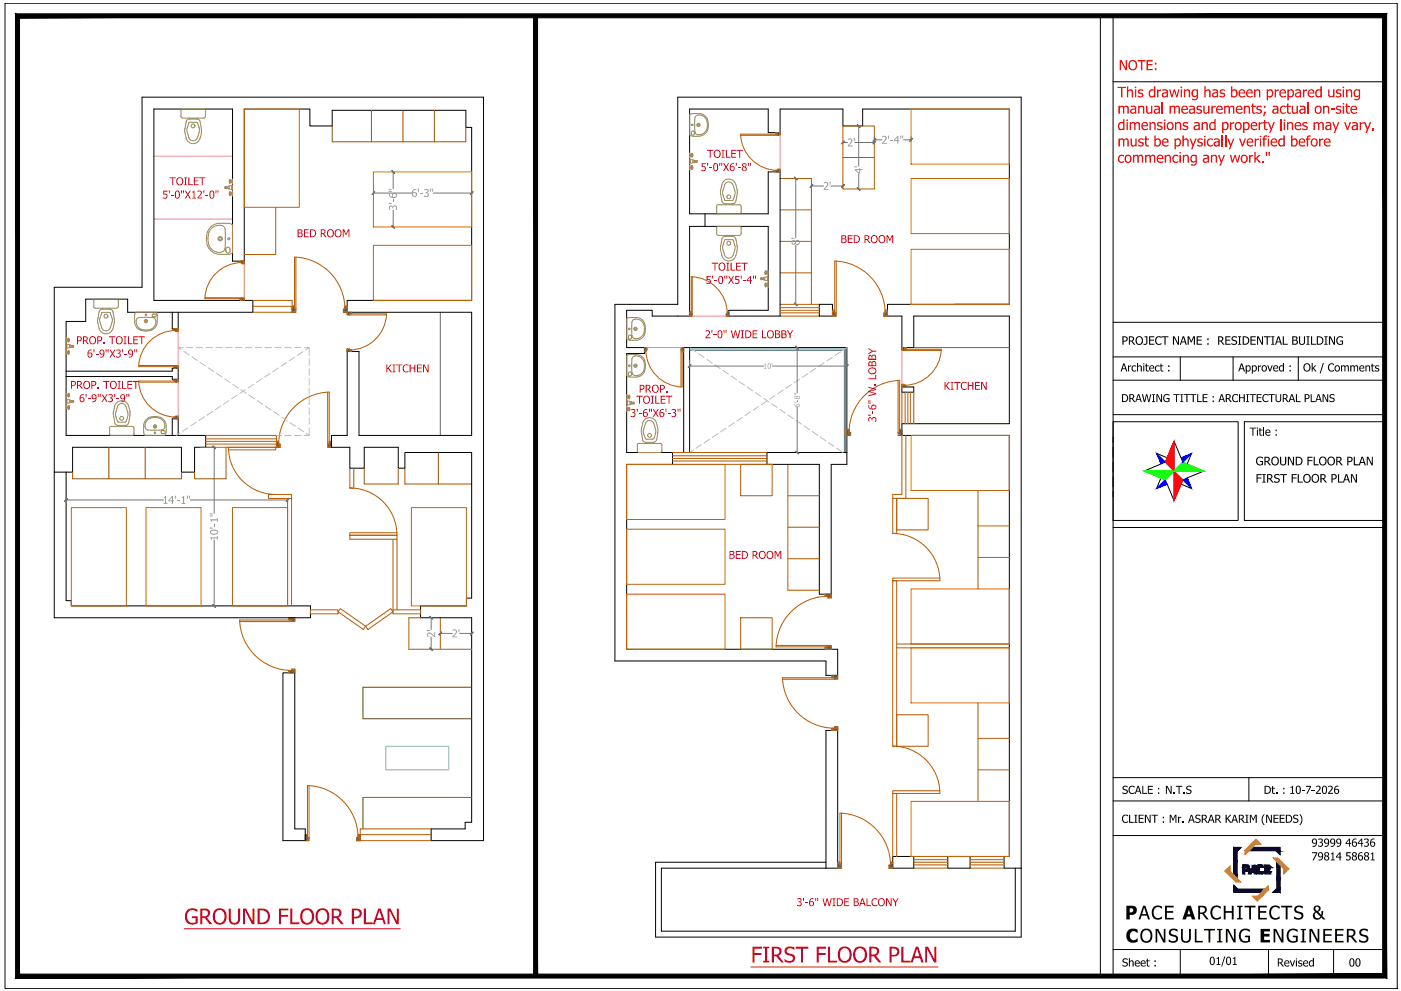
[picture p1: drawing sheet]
<svg xmlns="http://www.w3.org/2000/svg" width="420mm" height="297mm" viewBox="0 0 420 297" stroke-linecap="round" stroke-linejoin="round" font-family="sans-serif">
<!-- layer: A-Wall -->
<path d="M51.7 93.6v5h1.7v-5M51.7 130.5v-5h1.7v5M104.9 134.1h-5.5v-3.6h4.7v-25.1h3.6v25.1h33.7v-36.9h-37.3v-3.6h37.3v-51.8h-1.7v-5.1h-40.1v4.7h-6.7v-5.1h-19.6v45.6h-3.6v-45.6h-23.5v57.3h29.6v3.6h-37.5v-3.9h-12.6v6.7h-5.9v14.9h31.9v-.9h1.7v3.3h-1.7v-.8h-31.9v17.6h41.9v3.6h-3.4v7.4h-3.9v-7.4h-32.6v7.4h-5.5v-55.4h26.3v-57h102.4v222.9h-15.7v-3.5h10.2v-2h1.9v-61.3h-15.3v-3.6h13.8M109.2 134.1h10.2M21.4 181.6h71.7v3.6M84.9 201.7h3.5v46.8h3.1v3.5h-6.6z" fill="none" stroke="#000" stroke-width=".3"/>
<path d="M132.1 93.6v36.9" fill="none" stroke="#636466" stroke-width=".3"/>
<!-- layer: A - FUR -->
<path d="M99.6 42.5h40.1M67.8 134.1v9.4M21.8 143.5h32.6" fill="none" stroke="#954a00" stroke-width=".3"/>
<!-- layer: A-STAIRS -->
<path d="M46.2 46.8h23.5M46.2 65.7h23.5M73.3 79.1v10.1" fill="none" stroke="#ff7f7f" stroke-width=".3"/>
<g fill="none" stroke="#b85c00" stroke-width=".3">
<path d="M72.1 78.7l-.1-.4h1.3v.8h-.7v-.4h-.5M72.6 78.7a11.2 11.2 0 0 0-11.2 10.8h11.2v-.3h-11.1M72.6 78.7v.4M73.3 78.3v.8M82.7 62.1v14.2M88.7 77.1v15.6h-.4v-15.6a15.6 15.6 0 0 1 15.1 15.5l-.4 .1M72.1 89.5h.5v-.3h.7v.8h-1.3l.1-.5M73.3 89.2v.8M75.8 90h11.8v3.6M75.8 93.6h12.9M75.8 91.8h11.8M88 91.7l.3 .3"/>
<path d="M88.1 91.7h-.5v1.9h1.1v-.9h-.4v-.7M103 93.6h1.1v.8M103.5 91.8l.6-.1v1.9h-1.1v-.9h.4zM105.2 94l.2-.4h-1.3v.8h.7v-.3h.5M115.9 94.4h-11.1v-.3h11.1a11.2 11.2 0 0 1-11.1 10.8M98.3 117.6v15.5h.4v-15.6a15.6 15.6 0 0 0-15.1 15.6M104.1 104.6h.7v.3h.5l.1 .5h-1.3zM104.1 104.6v.8M104.8 104.6v.3M61.7 130.5h21.2v3.6h-21.2M61.7 132.3h21.2M61.7 131.5h21.2"/>
<path d="M61.7 133.1h21.2M82.9 134.1h1.1M83.3 132.2l.3 .2M83.4 132.2h-.5v1.9h1.1v-1h-.4v-.6M83.6 133.1h.4M98.3 134.1h1.1M98.9 132.2l-.2 .2M98.9 132.2h.5v1.9h-1.1v-1h.4v-.6M71.9 185.8a15.6 15.6 0 0 0 15.6 15.2M71.9 185.8h15.6v.5h-15.6M86.5 185.6l.3 .2M86.6 185.6v-.4h1.8v1.1h-.9v-.5h-.7"/>
<path d="M88.4 185.2v1.1M102.1 182.4l7.6 5.3-.7 1-7.6-5.3zM109.7 187.7l7.5-5.3 .7 1-7.6 5.3zM122.6 185.2v9.4M132.1 185.2v9.4M86.8 201l-.3 .2M86.8 201h.7v-.5h.9v1.2h-1.8v-.5M87.5 200.5v.5M88.4 200.5v1.2M92.2 235.5v15.6h.5v-15.6M92.2 235.5a15.6 15.6 0 0 1 15.2 15.6h-.5M91.5 250.1l.6 .1 .1 .9h.5v.9h-1.2z"/>
<path d="M91.5 252h1.2M106.9 252h1.1M107.4 250.2l.6-.1v1.9h-1.1v-.9h.5zM108 250.2h21.3M129.3 248.5h-21.3v3.5h21.3"/>
</g>
<g fill="none" stroke="#725639" stroke-width=".3">
<path d="M72 78.7l1.3-.4-.7 .8M72.2 78.3l.1 .4M72.4 78.3l.2 .4M72.6 78.3l.2 .6h.5M72.8 78.3l.2 .3h.3M72.3 89.5l-.1 .5M72.6 89.2l.7 .8-1.3-.4M72.6 89.5l-.2 .5M73.3 89.7h-.3l-.2 .3M73.3 89.4l-.5 .1-.2 .5M87.6 93l.6 .2-.1 .4M87.6 92.7l.8 .2 .1 .7"/>
<path d="M87.6 92.4h.4l.3 .3M87.6 92.1l.7 .1M88.2 91.8l-.6 1.8 1.1-.9M103.5 91.8l.6 1.8-1.1-.9M104.1 93l-.5 .2v.4M104.1 92.7l-.8 .2v.7M104.1 92.4h-.4l-.3 .3M104.1 92.1l-.7 .1M104.6 93.6l-.2 .3h-.3M104.8 93.6l-.2 .6h-.5M105 93.6l-.2 .5M105.2 93.6l-.1 .5"/>
<path d="M105.4 94l-1.3-.4 .7 .8M104.1 105h.3l.2 .4M104.1 104.7l.5 .1 .2 .6M104.8 104.6l-.7 .8 1.3-.5M104.8 104.9l.2 .5M105.1 104.9l.1 .5M82.9 133.4l.5 .2v.5M82.9 133.1l.8 .3 .1 .7M82.9 132.9l.7 .2M82.9 132.5l.7 .2M83.5 132.3l-.6 1.8 1.1-1M98.8 132.3l.6 1.8-1.1-1"/>
<path d="M99.4 133.4l-.5 .2v.5M99.4 133.1l-.8 .3-.1 .7M99.4 132.9l-.7 .2M99.4 132.5l-.7 .2M86.6 185.8l1.8-.6-.9 1.1M86.9 185.2l.2 .6M87.2 185.2l.3 .6M87.5 185.2l.2 .8 .7 .1M87.8 185.2l.2 .5 .4-.1M87.1 201l-.2 .7M87.5 200.5l.9 1.2-1.8-.7M87.5 201l-.3 .7"/>
<path d="M88.4 201.2h-.4l-.2 .5M88.4 200.8h-.7l-.2 .9M91.5 251.4l.5 .1v.5M91.5 251.1l.9 .2v.7M91.5 250.8h.5l.2 .3M91.5 250.4l.7 .2M92.2 250.2l-.7 1.8 1.2-.9M107.5 250.2l.5 1.8-1.1-.9M108 251.4l-.5 .1 .1 .5M108 251.1l-.8 .2v.7M108 250.8h-.4l-.2 .3M108 250.4l-.6 .2"/>
</g>
<!-- layer: A - FUR -->
<path d="M108.9 215.4h32.5M108.9 206h32.5M141.4 239h-32.5v9.5" fill="none" stroke="#723900" stroke-width=".3"/>
<!-- layer: A-TEXT -->
<g fill="#b8002e">
<path d="M31 102.7h.4v.5h-.4z"/>
<path d="M32.7 100.8h1.9v.3h-.8v2.1h-.3v-2.1h-.8z"/>
<path d="M37.1 100.8h.8v.2h-.3v1.9h.3v.3h-.8v-.3h.3v-1.9h-.3z"/>
<path d="M38.4 100.8h.3v2.1h1v.3h-1.3z"/>
<path d="M40 100.8h1.5v.3h-1.2v.6h1.1v.3h-1.1v.9h1.2v.3h-1.5z"/>
<path d="M41.5 100.8h1.9v.3h-.8v2.1h-.3v-2.1h-.8z"/>
<path d="M28 104.7h.4l-.1 .9h-.2z"/>
<path d="M28.7 106h.9v.3h-.9z"/>
<path d="M32.8 104.8h.4l.5 .9 .6-.9h.3l-.7 1.2 .7 1.1h-.3l-.6-.9-.6 .9h-.3l.7-1.1z"/>
<path d="M34.9 104.9l.9-.1 .4 .3-.1 .5-.4 .3 .5 .3 .1 .4-.6 .6-.9-.1v-.4l.8 .2 .3-.3v-.4l-.6-.2v-.3l.5-.1v-.4l-.5-.2-.4 .2z"/>
<path d="M36.6 104.7h.3v.9h-.2z"/>
<path d="M37.3 106h.9v.3h-.9z"/>
<path d="M29.2 116.1h.4v.4h-.4z"/>
<path d="M30.9 114.2h1.9v.3h-.7v2h-.4v-2h-.8z"/>
<path d="M35.3 114.2h.9v.2h-.3v1.9h.3v.2h-.9v-.2h.3v-1.9h-.3z"/>
<path d="M36.6 114.2h.3v2.1h1v.2h-1.3z"/>
<path d="M38.2 114.2h1.5v.3h-1.2v.6h1.1v.3h-1.1v.9h1.2v.2h-1.5z"/>
<path d="M39.8 114.2h1.9v.3h-.8v2h-.3v-2h-.8z"/>
<path d="M25.6 118.1h.4l-.1 .9h-.2z"/>
<path d="M26.3 119.4h.9v.2h-.9z"/>
<path d="M30.5 118.2h.3l.6 .9 .5-.9h.4l-.7 1.1 .7 1.2h-.4l-.6-.9-.6 .9h-.3l.8-1.1z"/>
<path d="M32.5 118.3l.9-.1 .4 .2v.6l-.4 .3 .4 .2 .1 .5-.4 .5-1.1-.1v-.3l.8 .2 .3-.3v-.4l-.6-.2v-.3l.6-.1v-.4l-.6-.2-.4 .2z"/>
<path d="M34.2 118.1h.4l-.1 .9h-.2z"/>
<path d="M34.9 119.4h.9v.2h-.9z"/>
<path d="M23.1 100.8l1.1 .1 .4 .5-.3 .8-.9 .1v.9h-.3zM23.4 101.1v.9l.7-.1v-.7z"/>
<path d="M24.9 100.8l1.3 .2 .1 .7-.5 .5 .9 1h-.4l-.8-1h-.3v1h-.3zM25.2 101.1v.9l.6-.1 .2-.6z"/>
<path d="M27 101l.6-.2 .9 .2 .3 1-.3 1-1 .2-.5-.3-.3-1.1zM27.4 101.1l-.3 .4v.8l.3 .6 .5 .1 .5-.5 .1-.9-.4-.5z"/>
<path d="M29.2 100.8l1.1 .1 .4 .5-.3 .8-.9 .1v.9h-.3zM29.5 101.1v.9l.7-.1v-.7z"/>
<path d="M35 101l.9-.2 .7 .4 .2 1-.5 .9-.8 .1-.6-.3-.2-1.3zM35.4 101.1l-.4 .7 .1 .7 .4 .4h.5l.5-.6-.1-.9-.4-.4z"/>
<path d="M26.4 105.2l.5-.4h.6v.3l-.4-.1-.4 .3-.2 .5 .8-.1 .3 .2 .1 .8-.5 .5-.6-.1-.3-.4zM26.4 106.4a.5 .5 0 0 0 1 0 .5 .5 0 0 0-1 0z"/>
<path d="M30.1 105.5a.5 .5 0 0 0 1 0 .5 .5 0 0 0-1 0zM29.9 105.1l.4-.3h.5l.5 .5-.1 1.3-.6 .6h-.6v-.3l.7-.1 .3-.7-.3 .2-.7-.1-.2-.4z"/>
<path d="M32.2 104.7h.4l-.1 .9h-.2zM31.6 104.7h.4l-.1 .9h-.2z"/>
<path d="M38.7 105.5a.5 .5 0 0 0 1 0 .5 .5 0 0 0-1 0zM38.6 104.9l.8-.1 .5 .6-.1 1.1-.6 .7h-.6v-.3l.7-.1 .3-.7-.3 .2-.7-.1-.2-.4z"/>
<path d="M40.8 104.7h.4l-.1 .9h-.2zM40.2 104.7h.4l-.1 .9h-.2z"/>
<path d="M21.3 114.2h1l.5 .5-.3 .8-.9 .2v.8h-.3zM21.6 114.5v.9l.7-.1 .2-.2-.2-.5z"/>
<path d="M23.1 114.2h1l.3 .2 .1 .7-.4 .4 .8 1h-.4l-.7-.9h-.4v.9h-.3zM23.4 114.5v.9l.6-.1 .2-.7z"/>
<path d="M25.2 114.6l.7-.5 .9 .3 .3 1.1-.5 .9-.8 .2-.6-.4-.3-.7zM25.7 114.5l-.4 .6v.7l.3 .4 .6 .1 .5-.5-.1-1-.3-.3z"/>
<path d="M27.4 114.2h1l.5 .5-.3 .8-.9 .2v.8h-.3zM27.7 114.5v.9l.7-.1 .1-.2-.1-.5z"/>
<path d="M33.2 114.4l.9-.3 .8 .5 .1 1.1-.4 .8-.9 .1-.5-.4-.3-1.2zM33.6 114.5l-.4 .7 .2 .8 .3 .3h.6l.4-.6-.1-.8-.3-.4z"/>
<path d="M24.1 118.5l.5-.3h.6v.3l-.5-.1-.4 .3-.2 .5 .8-.2 .3 .3 .1 .8-.4 .5h-.5l-.5-.5-.1-1zM24 119.8a.5 .5 0 0 0 1 0 .5 .5 0 0 0-1 0z"/>
<path d="M27.7 118.9a.51 .51 0 0 0 1 0 .51 .51 0 0 0-1 0zM27.6 118.4l.9-.2 .4 .5-.1 1.3-.6 .6h-.5v-.3l.6-.1 .3-.7-.2 .2-.7-.2-.3-.3z"/>
<path d="M29.9 118.1h.3v.9h-.3zM29.3 118.1h.3v.9h-.2z"/>
<path d="M36.3 118.9a.5 .5 0 0 0 1 0 .5 .5 0 0 0-1 0zM36.2 118.4l.3-.2h.6l.4 .5-.1 1.3-.6 .6h-.5v-.3l.6-.1 .3-.7-.2 .2-.7-.2-.3-.3z"/>
<path d="M38.5 118.1h.3l-.1 .9h-.2zM37.9 118.1h.3v.9h-.3z"/>
</g>
<!-- layer: A - SANI -->
<g fill="none" stroke="#95954a" stroke-width=".3">
<path d="M62.7 69.5l-.3 1.2a3.8 3.8 0 0 0 3.8 4.9M67.4 74.8l-.1 .1M67.5 74.9h.2M67.5 68.7l.1 2.9M67.5 68.7l-.1-.3a2.38 2.38 0 0 0-3.5-.3l-1.2 1.4M67.6 71.6l-.1 2.8M68.3 71.6l.3 .3 .3-.3M68.5 66.9l1.2 .5v8.3l-1.2 .5M68.6 67a11.3 11.3 0 0 0-4.6 .4 5.2 5.2 0 0 0 0 8.3 10.5 10.5 0 0 0 4.6 .5M68.9 71.6l-.3-.4-.3 .4M69 74.7a.65 .65 0 0 0-.6-.6 .65 .65 0 0 0-.7 .4l-.2-.1-.6 1-.7 .2M69 74.7v.5a.67 .67 0 0 1-.9 .6 .67 .67 0 0 1-.4-.9l-.1-.1"/>
<path d="M28.6 89.6l-.5 .5v2l.2 .2 6.7 .1M28.6 89.7h6.4M29.7 93.5l-.4 2.7 .4 2.2M30 95.2l-.1 .7 .1 .8M30 95.3l.6-1.6h2.3l.8 1.9-.1 1.1M30 96.7l.5 1.6M30.7 92.7a.99 .99 0 0 0-1 .8M30.7 92.4v.3h2.2M32.9 92.7l.6 .2 .4 .6 .4 3.4a2.94 2.94 0 0 1-2 3.1l-1.4-.1-.8-.6-.4-.9M32.9 92.4v.3M33.1 98.2a1.33 1.33 0 0 1-1.3 1 1.33 1.33 0 0 1-1.3-1M33.5 96.7l-.4 1.6"/>
<path d="M35 89.6l.4 .5 .1 1.8-.5 .5M40.4 96.3a3.3 3.3 0 0 0 4.6 2.8l.4-.1M40.4 96.4v-2l.4-.8h6l.3 .8a5.8 5.8 0 0 1-.8 4l-.9 .6M41.1 95.5l.6-.3 3.3-.1a1.39 1.39 0 0 1 1.5 .5 1.39 1.39 0 0 1 .1 1.6 3.2 3.2 0 0 1-2.8 1.7 3.2 3.2 0 0 1-2.9-1.7l-.1-1.1zM45.9 95h.1M45.9 95.1l-.1 .1M45.9 95v.1M46.1 94.1l-.5 .4 .3 .5M46.1 94.1h.4M46.4 94.1l.5 .5-.5 .4M46.5 95h-.3v.3M19.8 104.9l.5 .5"/>
<path d="M19.8 103.1l.2 .2M19.8 119.5l.2 .3M19.8 104.9v1.4l.5-.5M19.8 119.5v1.6l.2-.3M19.8 103v1.6M20 101.5v.9M20 105.2v.9M20 118v.9M20 104.3l-.2 .2M20.1 103.3l1.2 .2 .1 .6-1.3 .2v-1M20.1 119.8h.3a.76 .76 0 0 1 .9 .7l-1.2 .3zM20.2 101.7v.5"/>
<path d="M20.2 105.4v.5M20.2 118.2v.5M20.3 101.8l-.5-.5v1.4l.5-.6M20.3 118.3l-.5-.5v1.4l.5-.6M20.3 105.5h.5v.3h-.5zM20.3 101.8h.5v.4h-.5zM20.3 118.3h.5v.4h-.5zM20.5 101.6v.2M20.5 102.2v.1M20.5 105.3v.2M20.5 105.8v.2M20.5 118.2v.1"/>
<path d="M20.5 118.7v.1M20.6 101.6v.2M20.6 102.2v.1M20.6 105.3v.2M20.6 105.8v.2M20.6 118.2v.1M20.6 118.7v.1M20.8 104h.5M21.3 103.6h-.5v.5M21.4 103.9h.2M21.4 103.7h.2M21.6 103.7v.2"/>
<path d="M21.6 103.9l.1 .1M21.7 103.5l-.1 .2M21.7 103.5v.6h.3v-.6M21.7 103.5h.3M22 103.5l.1 .2M22.1 103.9l-.1 .1M22.1 103.7v.2M19.8 121.4l.5 .5M19.8 121.5v1.4M20 121.7v.9M20.2 121.9v.5M20.3 122.3l-.5 .5"/>
<path d="M20.3 122h.5v.3h-.5zM20.5 121.8v.2M20.5 122.3v.2M20.6 121.8v.2M20.6 122.3v.2M20.8 120.5h.5M21.3 120.1h-.5v.5M21.4 120.2h.2M21.4 120.4h.2M21.6 120.2v.2M21.6 120.4l.1 .1M21.7 120.1l-.1 .1"/>
<path d="M21.7 120.1v.5M21.7 120.1h.3M21.7 120.6h.3M22 120.1l.1 .1M22 120.1v.5M22.1 120.4l-.1 .1M22.1 120.2v.2M32.8 130l.5 .5M33.3 127.8l-.5 .5 .1 1.7M33.3 127.8l6.6 .1 .3 .4v1.7M34.1 124.6l.3 2.1a.99 .99 0 0 0 1 .8M35.2 126.4l.4 .1 2.2-.1"/>
<path d="M35.4 127.5v.3M35.4 127.5h2.2M37.6 127.5v.3M38.2 123.5l.2 .7-.2 .7M38.3 123.5l-.5-1.6a1.33 1.33 0 0 0-1.3-1 1.33 1.33 0 0 0-1.3 1l-.6 2.3 .6 2.2M38.3 124.9l-.5 1.5M38.6 121.7a2.12 2.12 0 0 0-2.1-1.6 2.12 2.12 0 0 0-2.1 1.7l-.4 1.5v1.3M38.6 121.8l.4 1.6M38.9 123.3v1.3M39 124.6l-.4 2.1a.99 .99 0 0 1-1 .8M40.2 130l-.5 .5h-6.4"/>
<circle cx="66" cy="71.6" r=".66"/>
<circle cx="66" cy="71.6" r=".4"/>
<circle cx="31.8" cy="94.8" r=".57"/>
<circle cx="43.8" cy="96.2" r=".28"/>
<circle cx="43.8" cy="96.2" r=".49"/>
<circle cx="43.8" cy="94.4" r=".23"/>
<circle cx="20.6" cy="118" r=".15"/>
<circle cx="20.6" cy="118.9" r=".15"/>
<circle cx="20.6" cy="118.5" r=".15"/>
<circle cx="20.6" cy="102" r=".15"/>
<circle cx="20.6" cy="105.6" r=".15"/>
<circle cx="20.6" cy="106.1" r=".15"/>
<circle cx="20.6" cy="105.2" r=".15"/>
<circle cx="20.6" cy="102.4" r=".15"/>
<circle cx="20.6" cy="101.5" r=".15"/>
<circle cx="20.6" cy="121.7" r=".15"/>
<circle cx="20.6" cy="122.1" r=".15"/>
<circle cx="20.6" cy="122.6" r=".15"/>
<circle cx="36.5" cy="125.4" r=".57"/>
</g>
<!-- layer: A-Wall -->
<path d="M19.8 111.3v1.6" fill="none" stroke="#000" stroke-width=".3"/>
<g fill="none" stroke="#b85c00" stroke-width=".3">
<path d="M52.1 98.9v-.3h1.3v.8h-.6v-.3h-.5M52.1 98.9l.2 .2M52.7 99.1a11.2 11.2 0 0 0-11.1 10.8h11.2v-.3h-11.2M52.8 99.1v.3M53.4 98.6v.8M41.6 114.6h11.2v-.4h-11.2a11.2 11.2 0 0 0 11.1 10.8M52.3 109.9l-.2 .5h1.3v-.8h-.6v.3h-.5M52.3 114.2l-.2-.5h1.3v.9h-.6v-.4h-.5M53.4 109.6v.8M53.4 113.7v.9M52.3 125l-.2 .2M52.3 125h.5v-.3h.6v.8h-1.3v-.3"/>
<path d="M52.8 124.7v.3M53.4 124.7v.8"/>
</g>
<g fill="none" stroke="#725639" stroke-width=".3">
<path d="M52.2 99l1.2-.4-.6 .8M52.3 98.6l.2 .5M52.5 98.6l.3 .5M52.8 98.6l.1 .6h.5M53 98.6l.1 .4 .3-.1M52.2 114.2l1.2-.5-.6 .9M52.3 113.7l.2 .5M52.5 109.9l-.2 .5M52.5 113.7l.3 .5M52.8 109.6l.6 .8-1.2-.5M52.8 109.9l-.3 .5M52.8 113.7l.1 .6h.5"/>
<path d="M53 113.7l.1 .4 .3-.1M53.4 110.1l-.3-.1-.1 .4M53.4 109.8h-.5l-.1 .6M52.5 125l-.2 .5M52.8 124.7l.6 .8-1.2-.4M52.8 125l-.3 .5M53.4 125.2l-.3-.1-.1 .4M53.4 124.9h-.5l-.1 .6"/>
</g>
<!-- layer: A-STAIRS -->
<path d="M53.4 99.4v10.2M53.4 114.6v10.1" fill="none" stroke="#ff7f7f" stroke-width=".3"/>
<!-- layer: A-TEXT -->
<g fill="#b8002e">
<path d="M50.9 53.2h1.9v.2h-.8v2.1h-.3v-2.1h-.8z"/>
<path d="M55.2 53.2h.9v.2h-.3v1.9h.3v.2h-.9v-.2h.3v-1.9h-.3z"/>
<path d="M56.5 53.2h.3v2h1.1v.3h-1.4z"/>
<path d="M58.1 53.2h1.5v.2h-1.2v.7h1.1v.3h-1.1v.8h1.2v.3h-1.5z"/>
<path d="M59.7 53.2h1.9v.2h-.8v2.1h-.3v-2.1h-.8z"/>
<path d="M49 57.1h1.3v.3h-1.1v.6l.8 .1 .3 .4-.1 .7-.4 .3-.9-.1v-.3l.8 .2 .2-.3-.1-.6h-.8z"/>
<path d="M50.6 57.1h.3v.9h-.2z"/>
<path d="M51.3 58.3h.9v.3h-.9z"/>
<path d="M55.4 57.2h.4l.5 .9 .6-.9h.3l-.7 1.1 .7 1.2h-.3l-.6-1-.6 1h-.3l.7-1.2z"/>
<path d="M57.6 57.5l.7-.3v2.1h.5v.2h-1.2v-.2h.5v-1.6h-.5z"/>
<path d="M59.2 57.2l.8-.1 .5 .3v.8l-1 1h1.1v.3h-1.4v-.3l1-1.2v-.5l-.5-.1-.5 .2z"/>
<path d="M61 57.1h.3l-.1 .9h-.2z"/>
<path d="M61.6 58.3h.9v.3h-.9z"/>
<path d="M53.1 53.5l.5-.4h.6l.6 .4 .2 1-.5 .9-.7 .2-.7-.3-.3-.9zM53.5 53.5l-.3 .6v.6l.4 .5 .5 .1 .5-.5v-.9l-.4-.5z"/>
<path d="M52.6 57.4l.8-.3 .5 .5v1.3l-.5 .7-.6-.1-.3-.6zM53 57.4l-.2 1.4 .2 .5h.3l.3-.3v-1.1l-.2-.5z"/>
<path d="M54.8 57.1h.4l-.1 .9h-.2zM54.2 57.1h.4l-.1 .9h-.2z"/>
<path d="M63 57.3l.7-.2 .5 .6v1.3l-.5 .6-.6-.2-.3-.4v-1.1zM63.3 57.4l-.2 1.5 .5 .4 .3-.3 .1-1-.3-.6z"/>
<path d="M65.2 57.1h.3v.9h-.2zM64.6 57.1h.4l-.1 .9h-.2z"/>
</g>
<!-- layer: A - SANI -->
<g fill="none" stroke="#95954a" stroke-width=".3">
<path d="M54.2 34.9l.5 .4M54.3 33.1v1.8M54.7 32.6l-.5 .5M54.8 32.7h6.3M54.8 35.4h6.3M55.4 38.5v1.3M55.5 39.8l.4 1.6M55.9 36.5l-.4 2.1M56.2 39.7l.5 1.6M56.8 35.6a.99 .99 0 0 0-1 .9M56.8 35.4v.3h2.3v-.3M57 36.6l-.3 .2-.6 1.8 .1 1.1"/>
<path d="M57 36.7h1.9M58.9 36.6l.3 .2 .6 1.8-.1 1.1M59 35.6a.99 .99 0 0 1 1 .9M59.7 39.7l-.5 1.6M60 36.5l.4 2.1M60.4 38.5v1.3M60.4 39.8l-.4 1.6M61.1 32.6l.5 .5v1.8l-.5 .4M59.2 41.3a1.33 1.33 0 0 1-1.3 .9 1.33 1.33 0 0 1-1.3-.9M60 41.4a2.14 2.14 0 0 1-2.1 1.7 2.14 2.14 0 0 1-2.1-1.7M67.5 56.3l.1 .1M67.6 56l-.1 .3"/>
<path d="M67.6 56h.2v.5h-.2M67.6 56v.5M67.8 56l.1 .1M67.9 56.3l-.1 .1M68 56.1v.2h.2M68 56.1h.2M68.2 56.5l1.3 .2M68.2 56h.5M68.2 56v.4h.5M68.7 57.9h.5v.4h-.5zM68.7 54.2h.5v.4h-.5zM68.7 56v.5"/>
<path d="M68.9 54.1v.1M68.9 54.6v.1M68.9 57.7v.2M68.9 58.3v.1M69 54.1v.1M69 54.6v.1M69 57.7v.2M69 58.3v.1M69.2 58.2l.5 .5M69.2 57.8l.5-.5v1.5M69.2 54.2l.5-.5v1.4l-.5-.5M69.4 54.1v.5"/>
<path d="M69.4 57.8v.5M69.5 55.7v1M69.6 53.9v.9M69.6 57.6v.9M69.7 55.4l-.2 .3-1.3 .2M69.7 55.5v1.5l-.2-.3M43.1 127.7v1.9l.4 .9M43.4 130.5h6.1M44.8 125.1l-1.3 1-.4 1.6M44.9 125.1a5.1 5.1 0 0 1 3.2 0M45 125.4a2.14 2.14 0 0 0-1 3.4l2.4 .1M45 125.4a4.7 4.7 0 0 1 3 0"/>
<path d="M46.4 129.5l.3 .2-.3 .3M46.5 129.5l-.3 .2 .3 .3M47.9 125.4a2.14 2.14 0 0 1 1 3.4l-.4 .1M48.1 125.1l1.3 1 .4 1.6M48.5 128.9l-.1 .9 .8 .2M48.5 128.9h-2M48.6 129.1h-.1M48.9 128.9l.3 .2M48.9 128.8h.1M49.1 129.1l.5 .4-.5 .5M49.8 127.7v1.9l-.4 .9"/>
<circle cx="57.9" cy="37.7" r=".57"/>
<circle cx="69" cy="58" r=".15"/>
<circle cx="69" cy="54.4" r=".15"/>
<circle cx="69" cy="58.5" r=".15"/>
<circle cx="69" cy="54.8" r=".15"/>
<circle cx="69" cy="57.6" r=".15"/>
<circle cx="69" cy="53.9" r=".15"/>
<circle cx="46.5" cy="127.8" r=".28"/>
<circle cx="46.5" cy="127.8" r=".49"/>
</g>
<!-- layer: A-Wall -->
<path d="M104.9 134.1v6.2h4.3v-6.2M119.4 134.1v6.2h2v-4.7h20v43.7h-1.5v2.3M16.3 141.5v43.7h76.8M19.8 141.5v38.5h1.6v1.6" fill="none" stroke="#000" stroke-width=".3"/>
<!-- layer: A - FUR -->
<path d="M121.4 145.1h20" fill="none" stroke="#954a00" stroke-width=".3"/>
<path d="M21.4 152.1h16.5v29.5h-16.5z" fill="none" stroke="#dd6e00" stroke-width=".3"/>
<path d="M86.2 149.4v32.2M87.4 148.2h-6.9v1.2h6.9v32.2" fill="none" stroke="#b85c00" stroke-width=".3"/>
<!-- layer: A-TEXT -->
<g fill="#b8002e">
<path d="M91.2 68.7h1.4v.3h-1.1v.7h1.1v.2h-1.1v.9h1.1v.3h-1.4z"/>
<path d="M102.8 68.7h.4l.6 1.4 .6-1.4h.4v2.4h-.3v-2l-.6 1.3-.8-1.3v2h-.3z"/>
<path d="M89.2 68.7h1.1l.4 .3v.5l-.3 .3 .3 .2 .1 .6-.3 .4-1.3 .1zM89.5 69v.7l.8-.1v-.5zM89.5 70v.8l1-.2-.1-.6z"/>
<path d="M93 68.7l1.1 .1 .5 .4 .2 .8-.4 .9-1.4 .2zM93.3 69v1.8h.7l.5-.5v-.7l-.5-.5z"/>
<path d="M96.2 68.7h1l.4 .3v.7l-.4 .4 .8 1h-.4l-.8-1h-.3v1h-.3zM96.5 69v.9h.6l.2-.8z"/>
<path d="M98.3 69.1l.5-.4 1 .3 .3 1.2-.3 .8-.9 .2-.6-.4-.2-.6zM98.7 69.1l-.3 .5v.8l.4 .4h.6l.4-.5-.1-1-.5-.3z"/>
<path d="M100.6 69.1l.5-.4h.6l.5 .3 .2 1.3-.4 .7-.8 .2-.6-.4-.3-.6zM100.9 69.1l-.2 .5 .1 1 .4 .3 .6-.1 .3-.7-.1-.8-.5-.3z"/>
</g>
<path d="M55.3 278.4h64.8" fill="none" stroke="#b8002e" stroke-width=".3"/>
<g fill="#b8002e">
<path d="M56.1 272.8l1.3-.6 1.8 .4v.8l-1.2-.6-1.3 .2-.6 1.1v1l.3 .8 .5 .5 1.4 .2 .3-.2v-1.2h-1.1v-.5h1.8v2l-1.1 .4h-1l-1.3-.7-.4-.9v-1.3z"/>
<path d="M68.6 272.3h.6l.1 3.6 .4 .6 .4 .1h.7l.5-.6 .1-3.7h.6v3.6l-.8 1.1-1.4 .1-1-.6-.2-1z"/>
<path d="M72.9 272.3h.9l1.9 3.8v-3.8h.6v4.7h-.7l-2.1-4v4h-.6z"/>
<path d="M83.7 272.3h2.8v.6h-2.2v1.3h2.1v.6h-2.1v2.2h-.6z"/>
<path d="M87.1 272.3h.6v4.2h2.1v.5h-2.7z"/>
<path d="M109.1 272.3h.6v4.2h2.1v.5h-2.7z"/>
<path d="M116.2 272.3h.9l1.9 3.8v-3.8h.6v4.7h-.7l-2.1-4v4h-.6z"/>
<path d="M60 272.3l2 .1 .8 .5 .1 1.3-.9 .8 1.7 2h-.8l-1.5-1.8h-.7v1.8h-.7zM60.7 272.9v1.8l1.3-.2 .3-.5-.1-.8-.5-.3z"/>
<path d="M64.4 272.9l.9-.6 1-.1 1.3 .9 .4 1v1.1l-.4 1.1-.6 .6-.9 .3-.7-.1-.7-.3-.6-.6-.3-1.9zM65.1 273l-.6 1.1 .1 1.5 .6 .9h1.3l.4-.4 .4-.7-.1-1.8-.9-.8z"/>
<path d="M77.2 272.3l2.2 .1 1.2 .8 .3 .8 .1 1.1-.4 1-.6 .6-1 .3h-1.8zM77.9 272.9v3.6l1.6-.2 .8-1-.1-1.4-.8-.8z"/>
<path d="M90.5 273l.8-.6 1.2-.2 .8 .3 .5 .6 .3 .8 .1 1.4-.3 .8-.5 .7-1.5 .4-1.3-.7-.6-1.4 .1-1.1zM91.3 273l-.6 1.2 .2 1.6 .7 .7h1.1l.4-.4 .4-.7-.1-1.8-.9-.8z"/>
<path d="M95.1 273l.5-.5 .7-.3 1 .1 1 .6 .4 1.1 .1 1.1-.4 1.1-.6 .7-1.6 .2-.8-.3-.4-.5-.4-1v-1.1zM95.7 273.1l-.4 1.2 .1 1.5 .7 .7h1.1l.8-.9 .1-1.1-.2-.9-.9-.8h-.8z"/>
<path d="M99.5 272.3l1.9 .1 .8 .5 .1 1.3-.9 .8 1.7 2h-.8l-1.5-1.8h-.7v1.8h-.6zM100.1 272.9v1.8l1.4-.3 .3-.7-.1-.5-.6-.3z"/>
<path d="M105.5 272.3l2.1 .2 .7 .4 .2 .7-.2 .9-.5 .6-1.7 .2v1.7h-.6zM106.1 272.9v1.8l1.4-.1 .3-.5-.1-.9-.6-.3z"/>
<path d="M113.4 272.3h.8l1.6 4.7h-.7l-.4-1.3h-1.8l-.4 1.3h-.7zM113.8 273l-.8 2.2h1.5z"/>
</g>
<path d="M225.2 289.9h56.1" fill="none" stroke="#b8002e" stroke-width=".3"/>
<g fill="#b8002e">
<path d="M225.7 283.8h2.8v.6h-2.2v1.3h2.1v.5h-2.1v2.3h-.6z"/>
<path d="M228.9 283.8h1.8v.5h-.6v3.7h.6v.5h-1.8v-.5h.6v-3.7h-.6z"/>
<path d="M235.6 284.2l1.1-.5 1.6 .3v.7l-1.5-.5-.6 .2-.3 .4v.4l.4 .4 1.5 .4 .6 .7v1l-.7 .7-1.3 .2-1.1-.4v-.8l.6 .5 1.1 .1 .5-.1 .3-.5-.3-.8-1.6-.4-.5-.5-.1-.7z"/>
<path d="M238.6 283.8h3.8v.6h-1.6v4.1h-.6v-4.1h-1.6z"/>
<path d="M244.9 283.8h2.8v.6h-2.2v1.3h2.1v.5h-2.1v2.3h-.6z"/>
<path d="M248.3 283.8h.6v4.2h2.1v.5h-2.7z"/>
<path d="M270.3 283.8h.6v4.2h2.2v.5h-2.8z"/>
<path d="M277.5 283.8h.9l1.8 3.7v-3.7h.6v4.7h-.7l-2.1-4.1v4.1h-.5z"/>
<path d="M231.5 283.8h1.8l.9 .5 .2 .6-.1 .7-.3 .5-.6 .3 1.7 2.1h-.8l-1.5-1.9h-.7v1.9h-.6zM232.1 284.3v1.8l1.2-.1 .4-.6v-.7l-.5-.3z"/>
<path d="M251.7 284.4l.7-.6 .7-.1 1 .1 .8 .6 .5 1v1.2l-.3 1-.6 .7-.8 .3-1-.1-1-.7-.4-.9v-1.2zM252.3 284.7l-.4 1.1 .2 1.5 .9 .7 1-.1 .5-.5 .2-.6v-1.3l-.2-.7-.9-.6-.7 .1z"/>
<path d="M256.3 284.4l.8-.6 1.1-.1 .7 .2 .7 .7 .4 .9-.1 1.5-.3 .8-.6 .5-.7 .3-.9-.1-.6-.2-.6-.6-.4-1.9zM257 284.6l-.5 1 .2 1.8 .9 .6h.9l.8-1-.1-2-.5-.6-.5-.2-.7 .1z"/>
<path d="M260.7 283.8h1.9l.8 .5 .3 .6-.1 .7-.4 .5-.5 .3 1.6 2.1h-.8l-1.4-1.9h-.8v1.9h-.6zM261.3 284.3v1.8l1.3-.1 .4-.6-.2-.8-.3-.2z"/>
<path d="M266.8 283.8l2 .1 .6 .4 .3 .6-.1 .9-.5 .7-1.7 .2v1.8h-.6zM267.4 284.3v1.9l1.2-.1 .4-.6v-.7l-.6-.4z"/>
<path d="M274.6 283.8h.8l1.6 4.7h-.7l-.4-1.3h-1.8l-.4 1.3h-.6zM275 284.4l-.7 2.2h1.4z"/>
</g>
<!-- layer: A-Wall -->
<path d="M187.9 93v11.2h5.4v1.8h-5.4v29.6h13.8v3.6h-13.8v55.4h63.3v7.8h-3.5v-4.3h-63.3v-106.9h18.9v-62.1h103v251.8h-109.7v-22.5h51.1M245.7 91.2h4v3.5h-4zM286.2 91.2h16.5h-36.5v3.5h4.3v9.5h3.5v-9.5h28.7v32.3h-32.2v3.5h32.2v126.2h-1.6v3.5h5.2M302.7 91.2v-58.5h-44v5.1h-5.9v-5.1h-18.9v7.1h-3.5v-7.1h-23.6v31.4h23.6v-12.6h3.5v43.2h-15.3v-1.7h11.8v-25.1h-23.6v26.8h-11.2M206.8 104.2v31.4M270.5 116h3.5v1.6h-3.5zM205 135.6v-31.4h49v35h-4.7v38.9h-3.6v-38.9h-15.7v-3.6h24M267.7 256.7h6.3v3.5h-6.3zM284.2 256.7h6.7v3.5h-6.7zM247.7 260.2v-41.3h3.5v41.3h-52.9v18.9h106.2v-18.9" fill="none" stroke="#000" stroke-width=".3"/>
<path d="M206.8 104.6h46.8v31M206.8 105h46.4v30.6" fill="none" stroke="#00a5dd" stroke-width=".3"/>
<g fill="none" stroke="#b85c00" stroke-width=".3">
<path d="M232.6 39.8h1.3v.8h-.6v-.4l-.6-.1zM233.9 39.8v.8M222.1 40.2a11.2 11.2 0 0 0 11.1 10.9l.1-.4M222.1 40.2h11.2v.4h-11.2M232.8 51l-.2 .2M232.8 51.1h.5v-.4h.6v.8h-1.3v-.3M233.9 53.5h9.4v37.7M233.9 50.7v.8M233.9 72.3h9.4M233.9 62.9h9.4M250.8 78.3v15.6h-.5v-15.7a15.6 15.6 0 0 1 15.1 15.6M206.8 94.7h.8"/>
<path d="M207.1 93.4l.2 .7h.3v.6h-.8v-1.2h.4M207.3 82.9a11.2 11.2 0 0 1 10.8 11.2h-.3M207.3 83v11.1h.3v-11.1M217.8 94.7h.8M218.3 93.4l-.2 .7h-.3v.6h.8v-1.2h-.3M233.9 91.2h11.8M233.9 81.8h9.4M233.9 94.7h11.8M233.9 93h11.8M233.9 93.8h11.8M233.9 92.2h11.8M249.7 94.7h1.1"/>
<path d="M250.3 93.2l-.2-.3h-.4v1.8h1.1v-.8h-.5v-.7M265 94.7h1.2M265 93.9h.5M265.4 93.2l.8-.3v1.8h-1.2v-.8h.5v-.7M269.3 114v15.6h.5v-15.6M269.8 114a15.6 15.6 0 0 0-15.2 15.6h.5M270.5 104.2h1.3v.3l-.6 .2v.3h-.7zM270.5 104.2v.8M270.5 115.2v.8M270.5 117.6v9.4M271.2 115.2v.3M271.5 117.6v9.4"/>
<path d="M271.8 115.6l-.6-.1v-.3h-.7v.8h1.3v-.3M272.3 117.6v9.4M273 117.6v9.4M274 117.6v9.4M282.3 105h-11.1v-.3h11.1a11.2 11.2 0 0 1-11.2 10.8M201.7 135.6h28.3M201.7 139.2h28.3M201.7 137.4h28.3M201.7 138.2h28.3M201.7 136.6h28.3M236.3 139.2v37.7h9.4M254 130.5h1.1"/>
<path d="M254.4 128.7l.2 .2v.7h.5v.9h-1.1v-1.8h.4M269.3 130.5h1.2M269.8 128.9l.7-.2v1.8h-1.2v-.9h.5v-.7M236.3 158h9.4M236.3 148.6h9.4M267.7 149.4h4M236.3 167.5h9.4M293.3 210.7v29.5M251.7 258.4l.2 .2v.7h.5v.9h-1.2v-1.8h.5M252.4 243.7v15.6h-.5v-15.6a15.6 15.6 0 0 1 15.2 15.6h-.5M267.2 258.4l-.2 .2M267.3 258.4h.4v1.8h-1.1v-.9h.5v-.7"/>
<path d="M274 256.7h10.2M274 258.4h10.2M274 259.2h10.2M274 257.7h10.2M290.9 256.7h10.2M290.9 258.4h10.2M290.9 259.2h10.2M290.9 257.7h10.2M251.2 260.2h1.2M266.6 260.2h1.1M274 260.2h10.2M290.9 260.2h10.2"/>
</g>
<!-- layer: A-Wall -->
<path d="M274 104.2h28.7" fill="none" stroke="#636466" stroke-width=".3"/>
<g fill="none" stroke="#725639" stroke-width=".3">
<path d="M232.8 39.8l.2 .4M233.1 39.8l.2 .4M233.3 39.8l.1 .5 .5 .1M233.5 39.8l.2 .3h.2M232.7 40.2l1.2-.4-.6 .8M233 51.1l-.2 .4M233.3 50.7l.6 .8-1.2-.4M233.3 51.1l-.2 .4M233.9 51.2l-.2-.1-.2 .4M233.9 50.9h-.5l-.1 .6M206.8 94.3l.4 .1v.3M206.8 94.1l.6 .2v.4"/>
<path d="M206.8 93.9l.5 .2M206.8 93.7l.5 .1M207.2 93.5l-.4 1.2 .8-.6M218.2 93.5l.4 1.2-.8-.6M218.6 94.3l-.4 .1 .1 .3M218.6 94.1l-.6 .2v.4M218.6 93.9l-.5 .2M218.6 93.7l-.5 .1M249.7 94.1l.5 .3-.1 .3M249.7 93.9l.8 .2v.6M249.7 93.6h.4l.2 .3M249.7 93.3l.6 .1"/>
<path d="M250.3 93l-.6 1.7 1.1-.8M265.5 93l.7 1.7-1.2-.8M266.2 94.1l-.5 .3v.3M266.2 93.9l-.9 .2v.6M266.2 93.6h-.5l-.2 .3M266.2 93.3l-.7 .1M270.5 115.7l.3-.1 .1 .4M270.5 115.4h.4l.3 .6M270.9 104.2l-.1 .4-.3-.1M271.2 115.2l-.7 .8 1.3-.5M271.2 115.5l.1 .5M271.2 104.2l-.3 .6h-.4"/>
<path d="M271.3 104.2l-.1 .5M271.5 115.5l.1 .5M271.6 104.2l-.1 .5M271.8 104.6l-1.3-.4 .7 .8M254 129.9l.5 .2-.1 .4M254 129.6l.8 .2 .1 .7M254 129.3h.4l.2 .3M254 129l.6 .2M254.6 128.8l-.6 1.7 1.1-.9M269.8 128.8l.7 1.7-1.2-.9M270.5 129.9l-.5 .2v.4M270.5 129.6l-.9 .2v.7"/>
<path d="M270.5 129.3h-.4l-.3 .3M270.5 129l-.7 .2M251.2 259.6l.5 .2v.4M251.2 259.3l.9 .2v.7M251.2 259h.4l.3 .3M251.2 258.7l.7 .2M251.9 258.4l-.7 1.8 1.2-.9M267.1 258.4l.6 1.8-1.1-.9M267.7 259.6l-.5 .2 .1 .4M267.7 259.3l-.8 .2-.1 .7M267.7 259h-.4l-.2 .3M267.7 258.7l-.6 .2"/>
</g>
<!-- layer: A-STAIRS -->
<path d="M233.9 40.6v10.1M207.6 94.7h10.2M270.5 105v10.2" fill="none" stroke="#ff7f7f" stroke-width=".3"/>
<!-- layer: A- HATCH -->
<g fill="none" stroke="#bababa" stroke-width=".3">
<path d="M206.8 104.2l1.9 1.3M209.5 106l1.6 1.1M212 107.7l1.6 1.1M214.4 109.4l1.6 1.1M216.8 111l1.7 1.1M219.3 112.7l1.6 1.1M221.7 114.4l1.6 1.1M224.1 116l1.6 1.1M226.5 117.7l1.7 1.1M229 119.4l1.6 1.1M232.4 118.6l-1.6 1M234.9 116.9l-1.6 1.1"/>
<path d="M237.3 115.3l-1.6 1.1M239.8 113.7l-1.6 1M242.2 112l-1.6 1.1M244.7 110.4l-1.7 1.1M247.2 108.8l-1.7 1.1M249.6 107.1l-1.6 1.1M252.1 105.5l-1.7 1.1M254 104.2l-1.1 .7M207.9 134.9l-1.1 .7M210.4 133.3l-1.7 1.1M212.8 131.7l-1.6 1M215.3 130l-1.7 1.1"/>
<path d="M217.7 128.4l-1.6 1.1M220.2 126.7l-1.7 1.1M222.6 125.1l-1.6 1.1M225.1 123.4l-1.7 1.1M227.5 121.8l-1.6 1.1M230 120.2l-1.6 1.1M231.4 121l1.7 1.1M233.9 122.7l1.6 1.1M236.3 124.4l1.6 1.1M238.7 126l1.6 1.1M241.1 127.7l1.7 1.1M243.6 129.3l1.6 1.2"/>
<path d="M246 131l1.7 1.1M248.5 132.7l1.6 1.1M250.9 134.3l1.9 1.3"/>
</g>
<!-- layer: A-TEXT -->
<g fill="#b8002e">
<path d="M239.1 269.3l.8-.1 .5 .3-.1 .5-.3 .3 .4 .3 .1 .4-.5 .6-1-.1v-.3l.8 .2 .3-.3-.1-.6h-.5v-.3l.4-.1 .2-.4-.4-.2-.6 .2z"/>
<path d="M240.8 269.2h.3v.8h-.2z"/>
<path d="M241.5 270.4h.9v.3h-.9z"/>
<path d="M246.6 269.2h.3l.5 2 .5-2h.3l.5 2 .4-2h.4l-.6 2.4h-.4l-.5-1.9-.4 1.9h-.4z"/>
<path d="M249.7 269.2h.9v.3h-.3v1.9h.3v.2h-.9v-.2h.3v-1.9h-.3z"/>
<path d="M253.2 269.2h1.4v.3h-1.1v.7h1.1v.3h-1.1v.8h1.1v.3h-1.4z"/>
<path d="M259.9 269.2h.3v2.1h1v.3h-1.3z"/>
<path d="M261.5 269.6l.7-.4 .9 .2v.4l-.8-.3-.6 .6 .1 1 .9 .3 .4-.3v.4l-.9 .2-.7-.4-.2-.5z"/>
<path d="M265.7 269.2h.5l.9 1.9v-1.9h.3v2.4h-.3l-1.1-2v2h-.3z"/>
<path d="M267.6 269.2h.4l.6 1.1 .6-1.1h.3l-.8 1.4v1h-.3v-1z"/>
<path d="M242.9 269.6l.6-.4h.5v.3h-.7l-.3 .6v.2l.6-.2 .5 .4 .1 .6-.5 .5h-.6l-.4-.4-.1-.9zM243 270.5v.7l.6 .2 .3-.4-.1-.5-.3-.2z"/>
<path d="M245 269.2h.4l-.1 .8h-.2zM244.4 269.2h.4l-.1 .8h-.2z"/>
<path d="M251 269.2l1.1 .1 .6 .5 .1 .8-.4 .8-1.4 .2zM251.3 269.5v1.8h.7l.5-.6-.1-.8-.4-.3z"/>
<path d="M256 269.2h1l.4 .3 .1 .4-.4 .4 .3 .1 .2 .5-.3 .6-1.3 .1zM256.3 269.5v.7l.8-.2v-.4zM256.3 270.5v.8l.9-.1-.1-.6z"/>
<path d="M258.5 269.2h.3l.8 2.4h-.3l-.2-.7h-.9l-.2 .7h-.3zM258.6 269.6l-.3 1.1h.7z"/>
<path d="M263.5 269.6l.3-.3 .8-.1 .6 .4 .2 1.1-.5 .8-.8 .2-.6-.4-.2-.6zM263.9 269.6l-.3 .5 .1 .8 .4 .5h.5l.4-.5v-.9l-.4-.5z"/>
</g>
<g fill="none" stroke="#b85c00" stroke-width=".3">
<path d="M270.5 130.5v17.7M271.7 130.5v18.9M267.7 148.2v11.7M268.9 149.4v10.5M247.4 178.5l.3 .3h.6v.4h1v-1.1h-1.9v.5M248.3 179.2v-.5a15.6 15.6 0 0 0-15.6 15.2M249.3 178.1v1.1M267.7 174.1v49.6M268.9 174.1v49.6M232.8 193.5h15.5v.4h-15.5M247.5 194l.8-.1v-.4h1v1.1h-1.9zM249.3 193.5v1.1"/>
<path d="M234.7 203.1a15.6 15.6 0 0 0 15.6 15.2v-.5M234.7 203.2h15.6v.4h-15.6M249.4 218.5l.2-.2h.7v-.5h.9v1.1h-1.8v-.4M249.6 203.1l-.2-.7h1.8v1.2h-.9v-.4h-.7M251.2 202.4v1.2M251.2 217.8v1.1M267.7 237.8v18.9M268.9 237.8v18.9"/>
</g>
<g fill="none" stroke="#725639" stroke-width=".3">
<path d="M247.5 178.7l1.8-.6-1 1.1M247.7 178.1l.2 .7M248 178.1v.4l.3 .3M248.3 178.1l.3 .8 .7 .1M248.6 178.1l.2 .5h.5M247.9 193.9l-.2 .7M248.3 193.5l1 1.1-1.8-.6M248.3 193.9l-.3 .3v.4M249.3 194.1h-.5l-.2 .5M249.3 193.7l-.7 .1-.3 .8M249.4 203.1l1.8-.7-.9 1.2M249.7 202.4l.2 .8"/>
<path d="M249.9 218.3l-.2 .6M250 202.4l.3 .8M250.3 217.8l.9 1.1-1.8-.5M250.3 218.3l-.3 .6M250.3 202.4l.2 .9h.7M250.6 202.4l.2 .6 .4-.1M251.2 218.5l-.4-.1-.2 .5M251.2 218.1h-.7l-.2 .8"/>
</g>
<!-- layer: A-TEXT -->
<g fill="#b8002e">
<path d="M190.9 118.6h1.9v.3h-.8v2.1h-.3v-2.1h-.8z"/>
<path d="M195.2 118.6h.9v.3h-.3v1.8h.3v.3h-.9v-.3h.3v-1.8h-.3z"/>
<path d="M196.5 118.6h.3v2.1h1.1v.3h-1.4z"/>
<path d="M198.1 118.6h1.5v.3h-1.2v.6h1.1v.3h-1.1v.9h1.2v.3h-1.5z"/>
<path d="M199.7 118.6h1.9v.3h-.8v2.1h-.3v-2.1h-.8z"/>
<path d="M189.2 122.7l.9-.1 .4 .3 .1 .4-.5 .4 .5 .3v.5l-.4 .5-1-.1v-.4l.8 .3 .3-.3-.2-.6-.5-.1v-.2l.6-.2v-.4l-.5-.1-.5 .2z"/>
<path d="M190.9 122.5h.4l-.1 .9h-.2z"/>
<path d="M191.6 123.8h.9v.3h-.9z"/>
<path d="M195.8 122.6h.3l.6 1 .5-1h.4l-.7 1.2 .7 1.2h-.4l-.5-1-.6 1h-.4l.8-1.2z"/>
<path d="M199.5 122.5h.4l-.1 .9h-.2z"/>
<path d="M200.2 123.8h.9v.3h-.9z"/>
<path d="M201.4 122.7l1-.1 .3 .3v.5l-.4 .3 .4 .3 .1 .4-.5 .6-.9-.1v-.4l.4 .3 .7-.3-.1-.5-.5-.2v-.2l.5-.2 .1-.3-.3-.2-.8 .2z"/>
<path d="M193.1 118.9l.9-.3 .8 .4 .2 1-.5 .9-.9 .1-.5-.3-.3-.9zM193.6 118.9l-.4 .5v.8l.4 .5 .5 .1 .5-.5v-.9l-.5-.5z"/>
<path d="M193.1 122.9l1-.3v.3h-.7l-.3 .6h.7l.5 .4-.1 .7-.4 .4h-.5l-.4-.4-.1-.7zM193 124.2a.5 .5 0 0 0 1 0 .5 .5 0 0 0-1 0z"/>
<path d="M195.2 122.5h.4l-.1 .9h-.2zM194.6 122.5h.4l-.1 .9h-.2z"/>
<path d="M198 123l.4-.4h.7v.3h-.7l-.4 .7 .8-.1 .4 .4v.7l-.4 .4h-.5l-.5-.4v-1.1zM198 124.2a.48 .48 0 0 0 .9 0 .48 .48 0 0 0-.9 0z"/>
<path d="M203.8 122.5h.3v.9h-.3zM203.2 122.5h.3v.9h-.2z"/>
</g>
<!-- layer: A-Wall -->
<path d="M206.8 107.9v1.9l22.3-.1M254 107.9v1.9l-22.3-.1" fill="none" stroke="#767676" stroke-width=".3"/>
<!-- layer: 0 -->
<g fill="#767676" stroke="#767676" stroke-width=".3">
<path d="M253.5 110.1l.8-.8zM254.3 109.3l-.7 .9z"/>
<path d="M207.2 109.3l-.7 .9zM207.2 109.3l-.7 .9z"/>
</g>
<!-- layer: A-Wall -->
<g fill="#989898">
<path d="M229.2 109.1l.4-.2v1.4l.3 .2h-.7l.3-.2v-1z"/>
<path d="M231.4 108.8h.2v.7z"/>
<path d="M230.3 109.1l.5-.2 .4 .3v1l-.4 .3-.5-.2zM230.5 109.1l-.1 .9 .3 .4 .2-.2 .1-.8-.1-.3z"/>
</g>
<path d="M239 104.2l.1 13.6M239.1 122.1l-.1 13.5" fill="none" stroke="#767676" stroke-width=".3"/>
<!-- layer: 0 -->
<g fill="#767676" stroke="#767676" stroke-width=".3">
<path d="M238.6 103.8l.9 .8zM238.6 103.8l.9 .8z"/>
<path d="M238.7 135.2l.8 .8zM238.6 135.3l.9 .7z"/>
</g>
<!-- layer: A-Wall -->
<g fill="#989898">
<path d="M238.2 120.6l.6 .1v.1l-.6 .1z"/>
<path d="M239.1 119.8h.1v.6h-.1z"/>
<path d="M238.3 121.2h.2l.1 .6h.3v-.5l.6-.3 .3 .3 .1 .4-.5 .3h-.8l-.3-.4zM239 121.6a.32 .32 0 0 0 .6 0 .32 .32 0 0 0-.6 0z"/>
<path d="M238.4 119.1a.25 .25 0 0 0 .5 0 .25 .25 0 0 0-.5 0zM239.1 119.2a.33 .33 0 0 0 .6 0 .33 .33 0 0 0-.6 0zM238.4 118.7h.4l.2 .2 .6-.3 .3 .3v.4l-.3 .3-.6-.2-.5 .2-.3-.5z"/>
<path d="M238.2 117.8h.6v.2h-.6zM238.2 118.2l.6 .2h-.6z"/>
</g>
<!-- layer: A-TEXT -->
<g fill="#b8002e">
<path d="M199.8 117.3h.4v.4h-.4z"/>
<path d="M191.8 115.4h1.1l.4 .5-.3 .8-.9 .1v.9h-.3zM192.1 115.6v.9h.7l.2-.2-.1-.5z"/>
<path d="M193.6 115.4h1l.4 .2 .1 .6-.5 .5 .8 1h-.4l-.7-.9h-.4v.9h-.3zM193.9 115.6v.9l.8-.1v-.6z"/>
<path d="M195.8 115.6l.4-.3h.6l.6 .4 .2 1.1-.4 .7-.7 .3-.8-.4-.2-1.2zM196.1 115.7l-.3 .4 .1 1 .5 .4 .5-.1 .3-.6v-.8l-.5-.4z"/>
<path d="M197.9 115.4h1.1l.4 .5-.3 .8-.9 .1v.9h-.3zM198.2 115.6v.9h.7l.2-.2-.1-.5z"/>
</g>
<path d="M193.3 104.2h.8M193.7 105.3l-.2 .2M193.7 104.8a11.2 11.2 0 0 0 10.8 11.2M193.7 105.3v-.4h.4v-.7h-.8v1.3h.3M193.7 104.9h.4M204.2 116v-11.1h.4v11.1M204.2 104.2h.8M204.5 105.3l.5 .2v-1.3h-.8v.7h.4v.4" fill="none" stroke="#b85c00" stroke-width=".3"/>
<path d="M193.6 104.2v.3l-.3 .1M193.7 104.9l-.4 .2M193.7 105.2l-.4 .1M193.9 104.2v.5l-.6 .2M194.1 104.9l-.8-.7 .4 1.3M204.2 104.9l.8-.7-.4 1.3M204.4 104.2v.5l.6 .2M204.6 104.9l.4 .2M204.6 105.2l.4 .1M204.7 104.2v.3l.3 .1" fill="none" stroke="#725639" stroke-width=".3"/>
<!-- layer: A-STAIRS -->
<path d="M194.1 104.2h10.1" fill="none" stroke="#ff7f7f" stroke-width=".3"/>
<!-- layer: A - SANI -->
<g fill="none" stroke="#95954a" stroke-width=".3">
<path d="M187.9 118.2l.5 .6M187.9 118.3v1.4M188.1 118.5v.9M188.3 118.7v.5M188.4 119.1l-.5 .5M188.4 118.8h.5v.4h-.5zM188.7 118.7v.1M188.7 119.2v.1M188.8 118.7v.1M188.8 119.2v.1M189.5 111.7v.1a.53 .53 0 0 0-.6-.3 .53 .53 0 0 0-.4 .4v.6l.4 .2 .4-.2 .1-.4M189.6 112.1h-.2"/>
<path d="M190.5 106.7l1.5 .3 1 1.2M190.5 106.7a1.53 1.53 0 0 0-1 2.1v.8a3.2 3.2 0 0 0 .6 2.9l.4 .1M190.7 106.2l-1.9 .1-.9 .3v6l.9 .4h1.9M190.7 106.3l1.6 .4 1.1 1.3M193 111.1l-1 1.2-1.5 .3M193 108.1a4.7 4.7 0 0 1 0 3M193.3 108a5.1 5.1 0 0 1 0 3.2M193.4 111.3l-1.1 1.3-1.6 .4M187.9 121.9l.5 .5M187.9 122v1.3M188.1 122.2v.9M188.2 121.3l-.3 .2"/>
<path d="M188.2 120.3v1M188.3 122.4v.5M188.4 122.8l-.5 .5M188.4 122.4h.5v.4h-.5zM188.7 122.3v.1M188.7 122.8v.1M188.8 122.3v.1M188.8 122.8v.1M188.9 121h.5M188.9 121.1v-.6l.6 .1a.89 .89 0 0 1-1.3 .7M189.4 120.5l-1.2-.2-.3-.3v1.6M189.5 120.7h.2"/>
<path d="M189.5 120.9h.2M189.7 120.7v.2M189.7 120.9l.1 .1M189.8 120.6l-.1 .1M189.8 120.6h.3M189.8 120.6v.5h.3v-.5M190.1 120.6l.1 .3-.1 .1M191.1 135.1l.5 .5M191.1 133.4v1.8M191.6 132.9l-.5 .5M191.6 132.9h6.4M192.7 131.8a.99 .99 0 0 0 1 .8"/>
<path d="M192.7 126.8a2.14 2.14 0 0 1 2.1-1.6 2.14 2.14 0 0 1 2.1 1.6M192.8 126.9l-.5 2.2 .5 2.7M193.1 130l.5 1.5M193.5 131.5l.3 .1M193.5 127a1.33 1.33 0 0 1 1.3-1 1.33 1.33 0 0 1 1.3 1M193.6 127l-.7 1.9 .1 1.1M193.7 132.6v.3M193.7 132.6h2.2M193.9 131.7h1.9M195.9 132.6v.3M196.1 131.5l-.4 .1M196.1 127l.5 1.6"/>
<path d="M196.5 128.6l.2 .7-.2 .7M196.6 130l-.5 1.5M196.9 126.9l.4 2.2-.4 2.7-.4 .6-.6 .2M198 132.9l.5 .5M198.5 135.1l-.5 .5h-6.4M198.5 133.4v1.8"/>
<circle cx="188.7" cy="119.4" r=".15"/>
<circle cx="188.7" cy="118.9" r=".15"/>
<circle cx="188.7" cy="118.5" r=".15"/>
<circle cx="188.7" cy="109.6" r=".23"/>
<circle cx="190.6" cy="109.6" r=".49"/>
<circle cx="190.6" cy="109.6" r=".28"/>
<circle cx="188.7" cy="122.2" r=".15"/>
<circle cx="188.7" cy="122.6" r=".15"/>
<circle cx="188.7" cy="123" r=".15"/>
<circle cx="194.8" cy="130.5" r=".57"/>
</g>
<!-- layer: A-TEXT -->
<g fill="#b8002e">
<path d="M211.6 99.1l.8-.1 .4 .2v1l-.9 .9h1.1v.3h-1.4v-.4l1-1.3-.3-.5-.7 .2z"/>
<path d="M213.3 98.9h.4l-.1 .9h-.2z"/>
<path d="M214 100.2h.9v.3h-.9z"/>
<path d="M219.1 99h.4l.4 2 .5-2h.3l.5 2 .5-2h.3l-.6 2.4h-.4l-.4-2-.5 2h-.3z"/>
<path d="M222.2 99h.9v.3h-.3v1.8h.3v.3h-.9v-.3h.3v-1.8h-.3z"/>
<path d="M225.7 99h1.5v.3h-1.2v.6h1.1v.3h-1.1v.9h1.2v.3h-1.5z"/>
<path d="M228.5 99h.3v2.1h1.1v.3h-1.4z"/>
<path d="M236 99h.4l.6 1.1 .5-1.1h.4l-.8 1.3v1.1h-.3v-1z"/>
<path d="M260.5 125.2l.5-.2 .5 .4 .3-.4 .7 .1 .3 .4-.1 .9h-.3l.2-.7-.3-.4-.5 .1-.2 .5h-.2l-.2-.5h-.5v.5l.2 .4h-.4z"/>
<path d="M260.3 124.3h.9v.2l-.9 .1z"/>
<path d="M261.6 123.1h.3v.9h-.3z"/>
<path d="M260.4 116l2.4 .5v.4l-2 .5 2 .5v.3l-2.4 .6v-.3l2-.5-2-.5v-.3l2-.4-2-.6z"/>
<path d="M262.3 115.2h.5v.4h-.5z"/>
<path d="M260.4 113.4h2.1v-1.1h.3v1.4h-2.4z"/>
<path d="M260.4 104.3l1.3 .8h1.1v.3h-1l-1.4 .8v-.3l1.1-.7-1.1-.6z"/>
<path d="M283.3 114.5h.3v1.1l.9-1.1h.4l-1 1 1.1 1.3h-.4l-.9-1.1-.1 1.1h-.3z"/>
<path d="M285.1 114.5h.9v.2h-.3v1.9h.3v.2h-.9v-.2h.3v-1.9h-.3z"/>
<path d="M286.1 114.5h2v.3h-.9v2h-.3v-2h-.8z"/>
<path d="M288.4 114.7l.6-.3 .9 .2v.4l-.5-.3-.5 .1-.4 .6 .2 1.1 .6 .1 .6-.3v.4l-.9 .2-.6-.4-.3-1.1z"/>
<path d="M290.2 114.5h.3v.9h1.1v-.9h.3v2.3h-.3v-1.1h-1.1v1.1h-.3z"/>
<path d="M292.4 114.5h1.5v.3h-1.2v.6h1.1v.3h-1.1v.8h1.2v.3h-1.5z"/>
<path d="M294.2 114.5h.5l.9 1.8v-1.8h.3v2.3h-.4l-1-2v2h-.3z"/>
<path d="M220.7 165.1h1.4v.3h-1.1v.7h1.1v.3h-1.1v.8h1.1v.3h-1.4z"/>
<path d="M232.3 165.1h.4l.6 1.4 .6-1.4h.4v2.4h-.3v-2l-.6 1.4h-.2l-.6-1.4v2h-.3z"/>
<path d="M213.5 78.7h1.9v.3h-.8v2.1h-.3v-2.1h-.8z"/>
<path d="M217.8 78.7h.9v.3h-.3v1.9h.3v.2h-.9v-.2h.3v-1.9h-.3z"/>
<path d="M219.1 78.7h.3v2.1h1.1v.3h-1.4z"/>
<path d="M220.7 78.7h1.5v.3h-1.2v.7h1.1v.3h-1.1v.8h1.2v.3h-1.5z"/>
<path d="M222.3 78.7h1.9v.3h-.8v2.1h-.3v-2.1h-.8z"/>
<path d="M211.9 82.8h1.3v.2h-1v.7h.6l.4 .4v.6l-.4 .4-1-.1v-.3l.8 .2 .3-.4-.2-.6h-.8z"/>
<path d="M213.5 82.6h.4l-.1 1h-.2z"/>
<path d="M214.2 83.9h.9v.3h-.9z"/>
<path d="M218.4 82.8h.3l.6 .9 .6-.9h.3l-.7 1.1 .7 1.2h-.3l-.6-.9-.6 .9h-.4l.8-1.2z"/>
<path d="M220.5 82.8h1.3v.2h-1v.7h.7l.3 .4v.6l-.4 .4-1-.1v-.3l.8 .2 .3-.5-.3-.5h-.7z"/>
<path d="M222.1 82.6h.4l-.1 1h-.2z"/>
<path d="M222.8 83.9h.9v.3h-.9z"/>
<path d="M212 44.9h1.9v.3h-.7v2.1h-.4v-2.1h-.8z"/>
<path d="M216.4 44.9h.9v.3h-.3v1.8h.3v.3h-.9v-.3h.3v-1.8h-.3z"/>
<path d="M217.7 44.9h.3v2.1h1v.3h-1.3z"/>
<path d="M219.3 44.9h1.5v.3h-1.2v.6h1.1v.3h-1.1v.9h1.2v.3h-1.5z"/>
<path d="M220.9 44.9h1.9v.3h-.8v2.1h-.3v-2.1h-.8z"/>
<path d="M210.4 48.9h1.3v.3h-1v.6l.7 .1 .3 .5-.1 .7-.4 .2-.9-.1v-.4l.7 .3 .4-.4-.1-.5-.9-.1z"/>
<path d="M212.1 48.8h.3l-.1 .9h-.2z"/>
<path d="M212.7 50.1h.9v.3h-.9z"/>
<path d="M216.8 48.9h.4l.6 .9 .5-.9h.4l-.8 1.2 .8 1.2h-.4l-.6-1-.5 1h-.4l.8-1.2z"/>
<path d="M220.7 48.8h.3l-.1 .9h-.2z"/>
<path d="M221.3 50.1h.9v.3h-.9z"/>
<path d="M254.2 70.5h1.5v.3h-1.1v.6h1v.3h-1v.9h1.1v.3h-1.5z"/>
<path d="M265.9 70.5h.4l.6 1.3 .5-1.3h.5v2.4h-.3v-2.1l-.6 1.4h-.2l-.6-1.4v2.1h-.3z"/>
<path d="M215.3 99.3l.8-.3 .5 .5v1.4l-.5 .5h-.5l-.3-.4-.1-1.1zM215.7 99.3l-.2 .4v1.1l.5 .4 .3-.3v-1.2l-.1-.4z"/>
<path d="M217.6 98.9h.3v.9h-.3zM217 98.9h.3v.9h-.2z"/>
<path d="M223.5 99l1.1 .1 .6 .4 .1 1-.5 .7-1.3 .2zM223.8 99.3v1.8l.7-.1 .5-.4-.1-.9-.3-.3z"/>
<path d="M230.3 99.3l1-.3 .6 .4 .2 1-.5 .9-.9 .1-.6-.5-.1-1.1zM230.7 99.3l-.3 .4-.1 .9 .3 .4 .7 .1 .4-.4v-1l-.4-.4z"/>
<path d="M232.4 99h1l.5 .3v.4l-.3 .4 .4 .3v.4l-.3 .5-1.3 .1zM232.7 99.3v.7l.8-.1-.1-.6zM232.7 100.2v.9l.9-.1 .1-.5-.2-.2z"/>
<path d="M234.3 99h1l.5 .3v.4l-.3 .4 .4 .2v.5l-.2 .4-1.4 .2zM234.7 99.3v.7l.8-.2-.1-.4zM234.7 100.2v.9l.9-.2-.2-.6z"/>
<path d="M260.4 121.5h.3l.1 .8 .6 .2v-1l.3-.2h.6l.5 .5v.5l-.7 .5-1.1-.1-.6-.5zM261.5 122.1a.5 .5 0 0 0 1 0 .5 .5 0 0 0-1 0z"/>
<path d="M260.3 120l.9 .1v.2l-.9 .1zM260.3 120.7h.9v.2l-.9 .1z"/>
<path d="M260.7 110.4l.7-.3 1.1 .3 .3 .5-.1 .9-.7 .4-1.3-.2-.3-.7zM260.8 110.7l-.1 .7 .5 .4h.8l.5-.4v-.5l-.3-.4-.9-.1z"/>
<path d="M260.6 108.4l.5-.1 .4 .3 .3-.4 .7 .1 .3 .5v1h-2.4zM260.8 108.6l-.1 .9h.7l-.1-.7zM261.8 108.5l-.2 1h.9l-.1-.9z"/>
<path d="M260.6 106.5l.5-.1 .4 .3 .3-.4h.6l.4 .6v1h-2.4zM260.8 106.7l-.1 .8h.7l-.1-.7zM261.8 106.6l-.2 .9h.9l-.1-.7z"/>
<path d="M218.8 165.1l1.3 .3 .1 .4-.3 .4 .4 .3 .1 .3-.4 .6-1.2 .1zM219 165.4v.7l.9-.1-.1-.5zM219 166.4v.9l.9-.2v-.6z"/>
<path d="M222.5 165.1l1 .1 .6 .4 .2 .9-.4 .8-1.4 .2zM222.8 165.4v1.9l.6-.1 .6-.4-.1-1-.5-.4z"/>
<path d="M225.7 165.1l1.3 .3 .1 .7-.4 .4 .8 1h-.4l-.7-.9h-.4v.9h-.3zM226 165.4v.9l.7-.1 .1-.6z"/>
<path d="M227.9 165.4l.9-.3 .6 .4 .2 1.2-.3 .6-.9 .3-.6-.4-.2-1.1zM228.2 165.5l-.3 .5v.8l.4 .4 .6 .1 .4-.5v-.9l-.4-.5z"/>
<path d="M230.1 165.5l.6-.4 1 .3 .3 1.1-.5 .9-.9 .2-.5-.3-.3-.8zM230.4 165.5l-.2 .6 .1 .8 .3 .4h.6l.4-.5-.1-1-.3-.4z"/>
<path d="M215.7 79l.4-.3h.6l.7 .5 .2 .9-.5 .9-.8 .2-.6-.3-.3-.9zM216 79.1l-.2 .6 .1 .8 .4 .4h.5l.4-.5-.1-1-.3-.4z"/>
<path d="M215.5 83l.7-.3 .6 .4v1.4l-.3 .6h-.7l-.3-.3-.1-1zM216 83l-.3 .5v.9l.2 .4 .4 .1 .2-.4v-1.1l-.2-.4z"/>
<path d="M217.8 82.6h.4l-.1 1h-.2zM217.2 82.6h.4l-.1 1h-.2z"/>
<path d="M225 82.8h.2v1.2h.3v.3h-.3v.8h-.3v-.8h-1v-.4zM224.9 83.1l-.7 .9h.7z"/>
<path d="M226.4 82.6h.4l-.1 1h-.2zM225.8 82.6h.3v1h-.2z"/>
<path d="M214.2 45.3l.7-.4h.5l.5 .4 .2 1.1-.4 .8-.8 .1-.6-.3-.2-.6zM214.6 45.3l-.3 .7 .1 .6 .4 .4h.5l.4-.4v-1l-.4-.4z"/>
<path d="M214.1 49.1l.6-.2 .6 .5v1.4l-.4 .5h-.5l-.4-.3-.1-1.3zM214.4 49.2l-.2 1.5 .2 .3 .4 .1 .3-.6-.1-1-.2-.4z"/>
<path d="M216.3 48.8h.3l-.1 .9h-.2zM215.7 48.8h.3v.9h-.3z"/>
<path d="M219.1 49.2l.5-.3h.5v.3h-.6l-.3 .5v.3l.7-.2 .4 .4v.6l-.4 .5-.7-.1-.3-.4-.1-.9zM219.1 50.5a.5 .5 0 0 0 1 0 .5 .5 0 0 0-1 0z"/>
<path d="M222.8 49.4a.4 .4 0 0 0 .8 0 .4 .4 0 0 0-.8 0zM222.7 50.6a.5 .5 0 0 0 1 0 .5 .5 0 0 0-1 0zM222.7 49l.7-.1 .5 .4v.4l-.3 .3 .3 .3 .1 .4-.5 .6h-.6l-.4-.4v-.5l.4-.4-.4-.3z"/>
<path d="M224.9 48.8h.3l-.1 .9h-.2zM224.3 48.8h.3v.9h-.3z"/>
<path d="M252.3 70.5l1.4 .2 .1 .5-.3 .3 .3 .3 .1 .4-.4 .6-1.2 .1zM252.6 70.8v.7l.8-.2v-.5zM252.6 71.7v.9l.9-.2v-.6z"/>
<path d="M256 70.5h1.1l.6 .4 .2 1-.5 .8-1.4 .2zM256.3 70.8v1.8h.7l.5-.5v-.9l-.5-.4z"/>
<path d="M259.3 70.5h1l.4 .3v.6l-.5 .4 .9 1.1h-.4l-.8-1h-.3v1h-.3zM259.6 70.8v.9l.6-.1 .2-.7z"/>
<path d="M261.3 70.9l.7-.5 .9 .3 .3 1.1-.4 .9-.9 .2-.5-.3-.3-.8zM261.8 70.8l-.3 .7v.6l.3 .4 .6 .1 .5-.5-.1-1-.4-.4z"/>
<path d="M263.6 70.9l.7-.5 1 .4 .2 1.1-.4 .9-.9 .1-.5-.3-.2-.5zM264.1 70.8l-.3 .4v.9l.2 .4 .6 .1 .5-.3 .1-.9-.4-.6z"/>
</g>
<!-- layer: A-Wall -->
<path d="M211.4 64.1v3.8M187.9 93h7.7v1.7" fill="none" stroke="#000" stroke-width=".3"/>
<!-- layer: A - SANI -->
<g fill="none" stroke="#95954a" stroke-width=".3">
<path d="M207.4 39.7v.4M207.6 34.1l.4-.1a3.6 3.6 0 0 1 4.2 1.8M207.6 34.1l-.8 .3v6.1M208.3 39.6h.1M208.3 39.8v.3M208.3 39.8l.2 .1M208.3 37.4l.1 2.1M208.4 39.5h-.1a.5 .5 0 0 0-.6-.2 .5 .5 0 0 0-.4 .4M208.4 39.5a.99 .99 0 0 0 .9 .9M211.9 35.9a2.1 2.1 0 0 0-3.4-.9l-.2 2.5M211.9 36a2.99 2.99 0 0 1-2.6 4.4M212.2 35.8a3.8 3.8 0 0 1-1.5 4.8l-1.1 .2"/>
<path d="M206.8 49.5l.5 .5M206.8 45.9l.5 .5M206.8 40.4a4.1 4.1 0 0 0 2.8 .4M206.8 49.5v1.4l.5-.5M206.8 45.8v1.4l.5-.5M206.9 46.1v.9M206.9 49.8v.9M207 48.9l1.3-.3v-.5l-1.3-.2-.2-.3v1.5M207.1 48.8l-.3 .3M207.1 47.9v1M207.2 46.3v.5M207.2 50v.5"/>
<path d="M207.3 50h.5v.4h-.5zM207.3 46.4h.5v.3h-.5zM207.5 46.2v.2M207.5 46.7v.2M207.5 49.9v.1M207.5 50.4v.1M207.6 46.2v.2M207.6 46.7v.2M207.6 49.9v.1M207.6 50.4v.1M207.8 48.6h.5M208.2 40.1l-.4 .5-.5-.5"/>
<path d="M208.3 48.1h-.5v.5M208.3 48.5h.3M208.3 48.3h.3v.2M208.6 48.5l.1 .1M208.7 48.1l-.1 .1M208.7 48.1v.5h.3v-.5M208.7 48.1h.3M208.9 48.1l.2 .1M209.1 48.5l-.2 .1M209.1 48.3v.2M216.1 56.9v1.2M216.1 58.2l.4 2.1"/>
<path d="M216.5 55.3a2.14 2.14 0 0 1 2.1-1.6 2.14 2.14 0 0 1 2 1.6M216.5 55.3l-.4 1.6M219.8 55.5a1.33 1.33 0 0 0-1.2-1 1.33 1.33 0 0 0-1.3 1l-.6 2.3 .6 2.1 .3 .2 2.3-.1M219.9 55.5l.6 2.3-.6 2.1M220.7 55.3l.4 1.9v.9M221.1 58.2l-.4 2.1M214.9 63.6l.5 .5h6.4l.5-.5M214.9 68.3l.5-.5 6.6 .1 .3 .4v1.8l-.5 .4-6.4 .1-.5-.6M214.9 61.8v1.8M214.9 68.3v1.8M215.4 61.3l-.5 .5M215.4 61.4h6.4"/>
<path d="M216.1 73.7v1.3M216.1 75l.4 1.6M216.5 60.3a.99 .99 0 0 0 1 .8M216.5 71.7l-.4 2.1M216.8 73.4l-.1 1.1 .6 2M217.5 70.8a.99 .99 0 0 0-1 .8M217.5 61.4v-.3h2.2v.3M217.5 70.6v.3h2.2v-.3M219.7 70.8a.99 .99 0 0 1 1 .8M219.8 76.4a1.33 1.33 0 0 1-1.2 1 1.33 1.33 0 0 1-1.3-1M219.9 72l-2.5-.2-.6 1.6M219.9 72l.5 1.4"/>
<path d="M220.3 73.4l.1 1.1-.5 2M220.6 76.6a2.14 2.14 0 0 1-2 1.6 2.14 2.14 0 0 1-2.1-1.6M220.7 60.3a.99 .99 0 0 1-1 .8M220.7 71.7l.4 2.1M221.1 73.7v1.3M221.1 75l-.4 1.6M221.8 61.3l.5 .5v1.8M190.5 95.7l1.5 .2 1 1.2M190.5 95.6a1.53 1.53 0 0 0-1 2.2v.8a3.2 3.2 0 0 0 .6 2.8l.4 .1M190.7 95.2h-1.9l-.9 .4v6l.9 .3 1.9 .1M190.7 95.2l1.6 .4 1.1 1.3M193 97.1a4.7 4.7 0 0 1 0 3"/>
<path d="M193.3 97a5.1 5.1 0 0 1 0 3.2M228.2 83.3v.5M228.2 83.3h.3v.5h-.3zM228.5 83.3l.1 .1M228.6 83.7l-.1 .1M228.6 83.4h.3M228.6 83.7h.3M228.6 83.4v.3M228.8 83.8l1.6 .5M228.9 83.3v.5M229.3 83.8h-.4M229.4 81.5h.5v.4h-.5z"/>
<path d="M229.4 85.2h.5v.4h-.5zM229.6 81.4v.1M229.6 81.9v.1M229.6 85.1v.1M229.6 85.6v.1M229.7 81.4v.1M229.7 81.9v.1M229.7 85.1v.1M229.7 85.6v.1M229.9 81.6l.5-.6v1.4l-.5-.5M230 81.5v.5M230 85.2v.4"/>
<path d="M230.1 83.1v1M230.3 81.3v.9M230.3 85v.9M230.4 82.8l-.3 .2-1.3 .3h.5l.1 .5M230.4 84.7v1.4l-.5-.6M230.4 82.8v1.5M230.4 84.7l-.5 .5M188.5 100.9v.4M189.4 101.2l-.5 .5-.4-.5M189.4 100.7a.47 .47 0 0 0-.5-.3 .47 .47 0 0 0-.4 .5M189.4 100.8h.1M189.5 100.6l-.1 .1"/>
<path d="M189.6 101l-.2 .3M193 100l-1 1.2-1.5 .3M193.4 100.2l-1.1 1.3-1.6 .5"/>
<circle cx="207.6" cy="37.4" r=".22"/>
<circle cx="209.5" cy="37.4" r=".49"/>
<circle cx="209.5" cy="37.4" r=".28"/>
<circle cx="207.6" cy="49.8" r=".15"/>
<circle cx="207.6" cy="47" r=".15"/>
<circle cx="207.6" cy="50.7" r=".15"/>
<circle cx="207.6" cy="46.5" r=".15"/>
<circle cx="207.6" cy="46.1" r=".15"/>
<circle cx="207.6" cy="50.2" r=".15"/>
<circle cx="218.6" cy="59" r=".57"/>
<circle cx="218.6" cy="72.9" r=".57"/>
<circle cx="188.7" cy="98.6" r=".23"/>
<circle cx="190.6" cy="98.6" r=".49"/>
<circle cx="190.6" cy="98.6" r=".28"/>
<circle cx="229.6" cy="85.4" r=".15"/>
<circle cx="229.6" cy="81.3" r=".15"/>
<circle cx="229.6" cy="82.1" r=".15"/>
<circle cx="229.6" cy="81.7" r=".15"/>
<circle cx="229.6" cy="84.9" r=".15"/>
<circle cx="229.6" cy="85.8" r=".15"/>
</g>
<!-- layer: A- HATCH -->
<g fill="none" stroke="#bababa" stroke-width=".3">
<path d="M54.9 104.2h-1.5l.9 .6M55.1 105.3l1.6 1.1M55.9 104.2h1.9M57.5 107l1.7 1.1M58.8 104.2h2M60 108.6l1.7 1.1M61.8 104.2h1.9M62.5 110.2l1.6 1.1M64.7 104.2h2M64.9 111.9l1.7 1.1M67.4 113.5l1.6 1.1M67.7 104.2h2"/>
<path d="M69.8 115.2l1.6 1.1M70.6 104.2h2M71.1 118.4l-1.6 1.1M72.3 116.8l1.6 1.1M73.5 104.2h2M73.6 116.8l-1.6 1.1M74.7 118.4l1.6 1.1M76 115.2l-1.6 1.1M76.5 104.2h2M78.5 113.6l-1.6 1M79.5 104.2h1.9M81 111.9l-1.7 1.1"/>
<path d="M82.4 104.2h2M83.5 110.3l-1.7 1.1M85.4 104.2h1.9M85.9 108.7l-1.6 1.1M88.3 104.2h2M88.4 107.1l-1.7 1.1M90.8 105.5l-1.6 1.1M91.2 104.2h1.5v2.4M92.7 107.5v2M92.7 110.5v1.9M92.7 113.5v1.9M92.7 116.4v2"/>
<path d="M92.7 119.3v2M92.7 104.2l-1.1 .7M53.9 129.8l-1.1 .7M56.4 128.2l-1.6 1.1M58.9 126.6l-1.7 1M61.3 124.9l-1.6 1.1M63.8 123.3l-1.7 1.1M66.2 121.7l-1.6 1.1M68.7 120.1l-1.7 1.1M77.1 120.1l1.7 1.1M79.6 121.8l1.7 1.1M82.1 123.4l1.6 1.1"/>
<path d="M82.9 130.5h1.5M84.5 125l1.6 1.1M85.4 130.5h1.9M87 126.7l1.6 1.1M88.3 130.5h2M89.4 128.3l1.6 1.1M91.2 130.5h1.5M91.8 129.9l.9 .6M92.7 122.3v1.9M92.7 125.2v2M92.7 128.2v2.3"/>
</g>
<!-- layer: A - FUR -->
<path d="M43.8 152.1h16.5v29.5h-16.5zM69.7 152.1h16.5v29.5h-16.5zM123.4 152.1h16.5v29.5h-16.5z" fill="none" stroke="#dd6e00" stroke-width=".3"/>
<path d="M68.6 134.8h14.1v-.7l-14.2-.1a14.2 14.2 0 0 0 14.2 14.2M87.4 148.2v1.2M104.9 140.3v6h1.2v-6M117.9 161.6v21.2M119.1 161.6v-1.2h-14.2v1.2h14.2v21.2M93.1 182.8h8.3v1.2h-8.3zM117.9 182.8h8.2v1.2h-8.2z" fill="none" stroke="#b85c00" stroke-width=".3"/>
<!-- layer: A-Wall -->
<path d="M19.8 149.8v1M19.8 149.9h29.2M57 149.9h29.2M86.2 149.8v1" fill="none" stroke="#767676" stroke-width=".3"/>
<!-- layer: 0 -->
<g fill="#767676" stroke="#767676" stroke-width=".3">
<path d="M86.6 149.4l-.8 .8zM86.6 149.4l-.7 .9z"/>
<path d="M20.2 149.4l-.8 .9zM20.2 149.4l-.8 .9z"/>
</g>
<!-- layer: A-Wall -->
<g fill="#989898">
<path d="M49.1 149l.7-.3v2.1h.4v.2h-1.1v-.2h.4v-1.6h-.4z"/>
<path d="M52.4 148.6h.4l-.1 .9h-.2z"/>
<path d="M53.1 149.9h.8v.3h-.8z"/>
<path d="M54.5 149l.7-.3v2.1h.4v.2h-1.1v-.2h.4v-1.6h-.4z"/>
<path d="M51.6 148.7h.3v1.3h.3v.2h-.3v.8h-.3v-.8h-1.1v-.3zM51.6 149.1l-.8 .9h.8z"/>
<path d="M56.7 148.6h.3l-.1 .9h-.2zM56.1 148.6h.3l-.1 .9h-.2z"/>
</g>
<path d="M60 134.1h4.3M64.2 134.1v19.7M64.2 161.8v19.8M60 181.6h4.3" fill="none" stroke="#767676" stroke-width=".3"/>
<!-- layer: 0 -->
<g fill="#767676" stroke="#767676" stroke-width=".3">
<path d="M63.8 133.7l.9 .7zM63.9 133.6l.8 .8z"/>
<path d="M63.9 181.2l.8 .8zM63.8 181.3l.9 .7z"/>
</g>
<!-- layer: A-Wall -->
<g fill="#989898">
<path d="M63 161.1h2.2v-.4h.2v1.1h-.2v-.4h-1.6v.4h-.3z"/>
<path d="M62.9 158.1l1 .1v.2l-1 .1z"/>
<path d="M64.2 156.9h.3v.9h-.3z"/>
<path d="M63 155.7h2.2v-.4h.2v1.1h-.2v-.4h-1.6v.4h-.3z"/>
<path d="M63.1 159.1l.5-.3h1.4l.3 .3 .1 .7-.6 .4h-1.2l-.6-.3zM63.3 159.3v.4l.4 .2h1l.5-.3v-.3l-.5-.2z"/>
<path d="M62.9 153.9h1v.2l-1 .1zM62.9 154.5l1 .1v.1l-1 .1z"/>
</g>
<!-- layer: A - FUR -->
<path d="M73.3 32.7h16.5v29.4h-16.5zM273.2 32.7h29.5v16.5h-29.5zM112 51.5h29.4v16.5h-29.4zM273.2 53.5h29.5v16.5h-29.5zM112 73.5h29.4v16.5h-29.4zM273.2 74.7h29.5v16.5h-29.5z" fill="none" stroke="#dd6e00" stroke-width=".3"/>
<path d="M99.6 37.8v4.7M111.4 33.1v9.4M120.8 33.1v9.4M130.3 33.1v9.4M139.7 38.2v4.3" fill="none" stroke="#954a00" stroke-width=".3"/>
<path d="M252.8 37.8h9.4v18.8h-9.4zM252.8 47.2h9.4" fill="none" stroke="#b85c00" stroke-width=".3"/>
<!-- layer: A-Wall -->
<path d="M262.2 40.9v1.1M262.2 41.9h2.3M270.9 41.9h2.3M273.2 40.9v1.1" fill="none" stroke="#767676" stroke-width=".3"/>
<!-- layer: 0 -->
<g fill="#767676" stroke="#767676" stroke-width=".3">
<path d="M262.6 41.5l-.7 .9zM262.6 41.5l-.7 .9z"/>
<path d="M273.6 41.5l-.7 .9zM273.6 41.5l-.7 .9z"/>
</g>
<!-- layer: A-Wall -->
<g fill="#989898">
<path d="M264.6 40.8l.7-.1 .6 .3-.1 .8-.9 1h1.1v.3h-1.4v-.3l1-1.2-.2-.6-.8 .2z"/>
<path d="M266.3 40.6h.4l-.1 1h-.2z"/>
<path d="M267 41.9h.9v.3h-.9z"/>
<path d="M269.1 40.8h.3v1.2h.3v.3h-.3v.8h-.3v-.8h-1v-.3zM269.1 41.1l-.8 .9h.8z"/>
<path d="M270.6 40.6h.3l-.1 1h-.1zM270 40.6h.3l-.1 1h-.2z"/>
</g>
<path d="M243.3 55.7l3.7 .1M252.8 55.7l-3.6 .1" fill="none" stroke="#767676" stroke-width=".3"/>
<!-- layer: 0 -->
<g fill="#767676" stroke="#767676" stroke-width=".3">
<path d="M252.4 56.1l.8-.8zM253.2 55.3l-.8 .9z"/>
<path d="M243.7 55.3l-.7 .9zM242.9 56.1l.8-.8z"/>
</g>
<!-- layer: A-Wall -->
<g fill="#989898">
<path d="M247.1 54.7l.7-.2 .5 .3v.9l-1 1h1.2v.2h-1.5v-.3l1-1.2-.1-.5-.8 .1z"/>
<path d="M248.8 54.5h.3v.9h-.3z"/>
</g>
<path d="M238.6 53.5h.1M238.6 53.5v17.7M238.6 73.5v17.7M238.6 91.2h.1" fill="none" stroke="#767676" stroke-width=".3"/>
<!-- layer: 0 -->
<g fill="#767676" stroke="#767676" stroke-width=".3">
<path d="M238.2 53.1l.9 .7zM238.2 53.1l.9 .7z"/>
<path d="M238.3 90.8l.8 .8zM238.2 90.9l.9 .7z"/>
</g>
<!-- layer: A-Wall -->
<g fill="#989898">
<path d="M237.3 71.3h1v.2l-1 .1z"/>
<path d="M237.8 72.3l-.2 .6 .5 .2 .4-.6zM238.6 72.7a.5 .5 0 0 0 1 0 .5 .5 0 0 0-1 0zM237.6 72.1l.5-.1 .5 .3 .2-.3 .6-.1 .4 .4v.7l-.5 .4-.7-.3-.4 .3h-.4l-.4-.6z"/>
</g>
<path d="M257.4 37.8h.1M257.5 37.8v12M257.4 56.6h.1M257.5 52.1v4.5" fill="none" stroke="#767676" stroke-width=".3"/>
<!-- layer: 0 -->
<g fill="#767676" stroke="#767676" stroke-width=".3">
<path d="M257.1 37.4l.9 .7zM257.1 37.3l.9 .8z"/>
<path d="M257.1 56.2l.9 .8zM257.1 56.3l.9 .7z"/>
</g>
<!-- layer: A-Wall -->
<g fill="#989898">
<path d="M256.2 49.8l.9 .1v.2l-.9 .1z"/>
<path d="M256.3 50.7h1.3v-.3h.3v.3h.8v.3h-.8v1.1h-.3l-1.3-1.1zM256.7 51l.9 .8v-.8z"/>
</g>
<path d="M252.8 42.6v.1M252.8 42.7h1.4M256.4 42.7h5.8M262.2 42.6v.1" fill="none" stroke="#767676" stroke-width=".3"/>
<!-- layer: 0 -->
<g fill="#767676" stroke="#767676" stroke-width=".3">
<path d="M253.2 42.3l-.8 .8zM252.4 43.1l.8-.8z"/>
<path d="M261.8 43.1l.8-.8zM262.6 42.3l-.7 .8z"/>
</g>
<!-- layer: A-Wall -->
<g fill="#989898">
<path d="M254.3 41.6l.9-.1 .3 .2v.8l-.9 1.1h1.1v.3h-1.4v-.4l1-1.2-.1-.5-.9 .2z"/>
<path d="M256 41.4h.4l-.1 .9h-.2z"/>
</g>
<!-- layer: A - FUR -->
<path d="M187.9 139.2h29.5v16.5h-29.5zM273.2 130.5h29.5v16.5h-29.5zM187.9 158.6h29.5v16.5h-29.5zM187.9 178.1h29.5v16.5h-29.5zM273.2 176.5h29.5v16.5h-29.5zM273.2 194.2h29.5v16.5h-29.5zM273.2 240.2h29.5v16.5h-29.5z" fill="none" stroke="#dd6e00" stroke-width=".3"/>
<path d="M73.3 76.3h9.4M268.9 159.9h-1.2a14.2 14.2 0 0 1 14.2 14.2M293.3 147v29.5M281.9 173.3h-14.2v.8h14.2M268.9 194.2h33.8M268.9 193h33.8M267.7 223.7h1.2M267.7 237.8h1.2" fill="none" stroke="#b85c00" stroke-width=".3"/>
<!-- layer: A-TEXT -->
<g fill="#b8002e">
<path d="M115.9 109.3h.3v1l1-1h.3l-.9 1 1 1.3h-.4l-.9-1.1-.1 1.1h-.3z"/>
<path d="M117.7 109.3h.9v.2h-.3v1.9h.3v.2h-.9v-.2h.3v-1.9h-.3z"/>
<path d="M118.8 109.3h1.9v.2h-.8v2.1h-.3v-2.1h-.8z"/>
<path d="M121 109.6l.6-.4 .9 .2v.4l-.5-.3-.6 .1-.3 .6v.6l.4 .5 .5 .1 .5-.3v.4l-.9 .1-.6-.3-.3-.6z"/>
<path d="M122.8 109.3h.4v.9h1v-.9h.4v2.3h-.4v-1.2h-1v1.2h-.4z"/>
<path d="M125 109.3h1.5v.2h-1.1v.7h1v.2h-1v.9h1.1v.3h-1.5z"/>
<path d="M126.8 109.3h.5l.9 1.8v-1.8h.3v2.3h-.3l-1.1-2v2h-.3z"/>
</g>
<!-- layer: A - FUR -->
<path d="M32.7 134.1v9.4M43.5 134.1v9.4M131.5 135.6v9.5M21.8 141.5v2M54.4 141.5v2M58.3 141.5v2h9.5M109.2 140.3v4.8h10.2v-4.8M121.4 140.3v4.8" fill="none" stroke="#954a00" stroke-width=".3"/>
<g fill="none" stroke="#b85c00" stroke-width=".3">
<path d="M222.1 139.2h9.5v9.4h-9.5zM104.9 146.3a14.2 14.2 0 0 1 14.2 14.1h-14.2v-.7h14.2M267.7 148.2h2.8M268.9 149.4h9.5v9.4h-9.5zM293.3 157.6h9.4M293.3 167.1h9.4M122.6 185.2h3.5M122.6 194.6h18.8M222.1 185.2h9.5v9.4h-9.5zM268.9 214.2h9.5v9.5h-9.5zM267.7 223.6a14.2 14.2 0 0 1 14.2 14.2h-14.2v-.8h14.2M293.3 230.8h9.4"/>
<path d="M293.3 221.3h9.4"/>
</g>
<!-- layer: A - FUR -->
<path d="M108.9 206v9.4" fill="none" stroke="#723900" stroke-width=".3"/>
<path d="M115.7 223.7h18.9v7.1h-18.9z" fill="none" stroke="#6eddc1" stroke-width=".3"/>
<!-- layer: A-Wall -->
<path d="M112 57.8h.1M112 57.9h11.5M130 57.9h11.4M141.4 57.8h.1" fill="none" stroke="#767676" stroke-width=".3"/>
<!-- layer: 0 -->
<g fill="#767676" stroke="#767676" stroke-width=".3">
<path d="M112.3 57.4l-.7 .9zM112.3 57.4l-.7 .9z"/>
<path d="M141 58.2l.8-.8zM141.8 57.4l-.7 .9z"/>
</g>
<!-- layer: A-Wall -->
<g fill="#989898">
<path d="M125.3 56.6h.4l-.1 .9h-.2z"/>
<path d="M126 57.8h.9v.3h-.9z"/>
<path d="M127.3 56.8l.7-.2 .5 .3v.6l-.4 .2 .4 .2 .1 .6-.5 .6-.9-.2v-.3l.7 .2 .4-.3-.1-.5-.6-.1v-.3l.6-.2v-.4l-.6-.1-.3 .2z"/>
<path d="M123.8 57l.4-.3 .7-.1v.3l-.8 .2-.3 .6 .8-.2 .4 .3v.8l-.4 .5h-.5l-.5-.5-.1-1zM123.7 58.3a.5 .5 0 0 0 1 0 .5 .5 0 0 0-1 0z"/>
<path d="M129.6 56.6h.3v.9h-.3zM129 56.6h.3v.9h-.3z"/>
</g>
<path d="M117.8 51.5h.1M117.9 51.5v5.1M117.8 68h.1M117.9 63v5" fill="none" stroke="#767676" stroke-width=".3"/>
<!-- layer: 0 -->
<g fill="#767676" stroke="#767676" stroke-width=".3">
<path d="M117.5 51.2l.8 .7zM117.5 51.2l.8 .7z"/>
<path d="M117.6 67.6l.7 .8zM117.5 67.7l.8 .7z"/>
</g>
<!-- layer: A-Wall -->
<g fill="#989898">
<path d="M116.8 61.7l.6-.1 .4 .4 .3-.4h.6l.4 .5-.1 .8h-.4l.2-.7-.3-.4-.5 .2-.1 .5h-.2l-.3-.6h-.3l-.2 .6 .3 .4h-.4l-.2-.5z"/>
<path d="M116.6 60.8l.9 .1v.2l-.9 .1z"/>
<path d="M117.9 59.6h.3v.9h-.3z"/>
<path d="M116.7 58h.3l-.1 .5 .3 .4 .5 .1v-1l.8-.2 .5 .4 .1 .6-.6 .5h-1.2l-.6-.5zM117.8 58.7a.5 .5 0 0 0 1 0 .5 .5 0 0 0-1 0z"/>
<path d="M116.6 56.6l.9 .1v.2h-.9zM116.6 57.2l.9 .1v.2h-.9z"/>
</g>
<path d="M132.1 189.8v.1M132.1 189.9h3.6M137.9 189.9h3.5M141.4 189.8v.1" fill="none" stroke="#767676" stroke-width=".3"/>
<!-- layer: 0 -->
<g fill="#767676" stroke="#767676" stroke-width=".3">
<path d="M132.4 189.4l-.7 .9zM132.4 189.4l-.7 .9z"/>
<path d="M141 190.2l.8-.8zM141.8 189.4l-.7 .9z"/>
</g>
<!-- layer: A-Wall -->
<g fill="#989898">
<path d="M135.7 188.8l.8-.2 .5 .4v.7l-1 1.1h1.1v.3h-1.4v-.4l1-1.2-.1-.5-.5-.1-.4 .2z"/>
<path d="M137.5 188.6h.3l-.1 .9h-.2z"/>
</g>
<path d="M129.3 185.2v3.6M129.3 191v3.6" fill="none" stroke="#767676" stroke-width=".3"/>
<!-- layer: 0 -->
<g fill="#767676" stroke="#767676" stroke-width=".3">
<path d="M128.9 184.8l.9 .7zM129 184.7l.8 .8z"/>
<path d="M129 194.1l.8 .8zM128.9 194.2l.9 .7z"/>
</g>
<!-- layer: A-Wall -->
<g fill="#989898">
<path d="M128.3 189.7h1l.9 .9v-1.1h.3v1.4h-.4l-1.1-1-.5 .1 .1 .9h-.4l-.1-.7z"/>
<path d="M128 188.8l1 .1v.2l-1 .1z"/>
</g>
<!-- layer: PACE-1 -->
<g fill="#0e0558" stroke="#0e0558" stroke-width=".3">
<path d="M382.7 255h1.2v.2z"/>
<path d="M382.9 258.2l1 1h-1z"/>
<path d="M370 258.2h1v4.1z"/>
<path d="M370 265.3l1 1h-1z"/>
<path d="M379.3 259.3h1.4z"/>
<path d="M376.1 259.4h.3z"/>
<path d="M375.6 254l-1 1h9.3zM375.6 254h8.3v1z"/>
<path d="M382.7 255l.2 .2h1zM382.9 255.2h1v1z"/>
<path d="M370 254v1.2h1zM370 254h2.2l-1.2 1.2z"/>
<path d="M370 255.2v3h1zM370 255.2h1v3z"/>
<path d="M370 258.2v4.1h1zM370 262.3h1v1z"/>
<path d="M382.9 259.2v4.2h1zM382.9 259.2h1v4.2z"/>
<path d="M382.9 263.4v2.9h1zM382.9 263.4h1v2.9z"/>
<path d="M370 266.3v.2h1.2zM370 266.3h1l.2 .2z"/>
<path d="M381.7 267.5h2.2l-1-1.2zM382.9 266.3h1v1.2z"/>
<path d="M370 266.5v1h8.3zM370 266.5h9.3l-1 1z"/>
<path d="M377.2 259.3h1.3zM377.2 259.3h1.3z"/>
<path d="M377.1 259.4h1.4zM377.2 259.3l1.3 .1z"/>
<path d="M372.6 259.3l1.9 .1zM372.6 259.3l1.9 .1z"/>
<path d="M375.9 259.5h.8zM376.1 259.4l.6 .1z"/>
<path d="M377.1 259.4l1.5 .1zM377.1 259.4l1.5 .1z"/>
<path d="M375.9 259.5h.8zM375.9 259.5h.8z"/>
<path d="M372.6 259.4v.1h2zM372.6 259.4h1.9l.1 .1z"/>
<path d="M372.6 259.5v.3h2.1zM372.6 259.5h2l.1 .3z"/>
<path d="M375.9 259.5l-.2 .3h1.1zM375.9 259.5h.8l.1 .3z"/>
<path d="M372.6 259.8v.2h2.1zM372.6 259.8h2.1v.2z"/>
<path d="M377.1 259.5v.5h2.1zM377.1 259.5h1.5l.6 .5z"/>
<path d="M379.3 259.3v.7h2.1zM379.3 259.3h1.4l.7 .7z"/>
<path d="M375.7 259.8l-.3 .5h1.4zM375.7 259.8h1.1v.5z"/>
<path d="M376.1 260.3v.2h.7zM376.1 260.3h.7v.2z"/>
<path d="M375.4 260.3l-.1 .2h.7zM375.4 260.3h.7l-.1 .2z"/>
<path d="M374 260v.5h.7zM374 260h.7v.5z"/>
<path d="M372.6 260.1v.4h.6zM372.6 260.1h.6v.4z"/>
<path d="M372.6 260.5v.2h2.1zM372.6 260.5h2.1v.2z"/>
<path d="M376.1 260.5v.2h.7zM376.1 260.5h.7v.2z"/>
<path d="M375.3 260.5l-.3 .4h.8zM375.3 260.5h.7l-.2 .4z"/>
<path d="M372.6 260.7v.2h2zM372.6 260.7h2.1l-.1 .2z"/>
<path d="M380.2 260.3v.6h.4zM380.2 260.3h.9l-.5 .6z"/>
<path d="M372.6 260.9v.2h1.9zM372.6 260.9h2l-.1 .2z"/>
<path d="M372.6 261.1l1.6 .1zM372.6 261.1h1.9z"/>
<path d="M379.3 260v1.2h.6zM379.3 260h.6v1.2z"/>
<path d="M377.1 260.1v1.2h.6zM377.1 260.1h.6v1.2z"/>
<path d="M377.1 261.3h1.8zM377.1 261.3h1.8z"/>
<path d="M377.1 261.3l1.9 .1zM377.1 261.3l1.9 .1z"/>
<path d="M375 260.9l-.4 .6h2.2zM375 260.9h1.8v.6z"/>
<path d="M377.1 261.4l1.8 .1zM377.1 261.4h1.9z"/>
<path d="M377.1 261.5v.2h1.8zM377.1 261.5h1.8v.2z"/>
<path d="M379.3 261.2v.7h1.6zM379.3 261.2h2.1l-.5 .7z"/>
<path d="M377.1 261.7l.2 .2h1.4zM377.1 261.7h1.8l-.2 .2z"/>
<path d="M376.1 261.5v.4h.7zM376.1 261.5h.7v.4z"/>
<path d="M374.6 261.5l-.2 .4h.7zM374.6 261.5h.8l-.3 .4z"/>
<path d="M372.6 261.2v.7h.7zM372.6 261.2h.7v.7z"/>
</g>
<g fill="none" stroke="#0e0558" stroke-width=".3">
<path d="M370 254h2.2l-1.2 1.2v8.1l-1-1zM374.2 259.3l.4 .4M374.2 259.3h-1.6v.7h1.4v.5h-.8v-.4h-.6v1.8h.7v-.7l1.1-.1 .2-.4M374.7 259.8v.9M375.6 254h8.3v2.2l-1.2-1.2h-8.1zM375.9 259.5l.5-.2 .4 .5M375.9 259.5l-1.5 2.4h.7l.3-.4h.7v.4h.7v-1h-1l.3-.6v.4h.7v-.9M377.2 259.3l-.1 .7h2.1l-.7-.7h-1.3M379.3 259.3h1.4l.7 .7h-1.5v1.2h1.5l-.5 .7h-1.6zM382.9 258.2l1 1v8.3h-2.2l1.2-1.2zM370 265.3l1.2 1.2h8.1l-1 1h-8.3zM372.6 260.1v1.8"/>
<path d="M378.8 261.3l.1 .2-.2 .4h-1.4l-.2-.2v-1.6h.6v1.2h1.1M380.2 260.3h.9l-.5 .6h-.4z"/>
</g>
<!-- layer: PACE-2 -->
<path d="M376.7 251.5l1.5 1.6h-1.7l-3.1 3.1v-1.4zM381.8 257.2h1.4l3.3 3.2-1.5 1.6v-1.7zM367.4 261.1l1.5-1.6v1.7l3.2 3.2h-1.4zM375.6 268.6h1.6l3.2-3.1v1.3l-3.3 3.3z" fill="none" stroke="#f0c01e" stroke-width=".3"/>
<g fill="#f0c01e" stroke="#f0c01e" stroke-width=".3">
<path d="M375.1 253.1l1.6-1.6 1.5 1.6z"/>
<path d="M375.1 253.1h1.4l-1.8 1.7z"/>
<path d="M368.2 260.3l.7-.8v.8z"/>
<path d="M385 260.4h1.5l-.8 .8z"/>
<path d="M379 266.8l1.4-1.3v1.3z"/>
<path d="M375.6 268.6h3l-1.5 1.5z"/>
<path d="M375.1 253.1l-1.7 1.7h1.3zM373.4 254.8h1.3l-1.3 1.4z"/>
<path d="M381.8 257.2l3.2 3.1h1.3zM381.8 257.2h1.4l3.1 3.1z"/>
<path d="M385 260.3l1.5 .1zM385 260.3l1.5 .1z"/>
<path d="M367.4 261.1h1.5l-.7-.8zM368.2 260.3h.7v.8z"/>
<path d="M385 260.4v.8h.7zM385 261.2h.7l-.7 .8z"/>
<path d="M367.4 261.1l.2 .1h1.3zM367.4 261.1h1.5v.1z"/>
<path d="M367.6 261.2l3.1 3.2h1.4zM367.6 261.2h1.3l3.2 3.2z"/>
<path d="M379 266.8l-1.8 1.8h1.4zM379 266.8h1.4l-1.8 1.8z"/>
</g>
<!-- layer: A-Wall -->
<g fill="#000">
<path d="M395.4 251.5l.9-.2 .4 .3-.1 .6-.3 .3 .3 .1 .2 .6-.6 .6-.9-.1v-.3l.6 .2 .4-.2 .1-.6-.6-.2v-.3h.5l.1-.5-.3-.2-.7 .2zM409.1 251.5l1-.2 .3 .3 .1 .5-.4 .4 .3 .1 .2 .6-.5 .6-1-.1v-.3l.7 .2 .4-.4-.1-.5-.6-.1v-.3l.6-.2v-.3l-.5-.2-.5 .2zM345.8 272.1l.5-.5 .8-.2 1.4 .3v.7l-.9-.5-.9 .1-.4 .4-.3 .9 .1 1 .4 .7 1.2 .2 .8-.5-.1 .7-1.3 .3-1.3-.7-.4-1.1 .1-1.2zM349.4 271.5h2.6v.5h-2.1v1.1h1.9v.5h-1.9v1.5h2.1v.5h-2.6zM363.5 271.9l1.2-.5 1.4 .4v.6l-.9-.5-.9 .1-.5 .4-.2 .7 .1 1.2 .4 .7 .9 .2 1.1-.5v.6l-1.4 .4-.9-.3-.4-.4-.4-1.6 .1-.9zM367 271.5h.6v1.6h1.8v-1.6h.6v4.1h-.6v-2h-1.8v2h-.6zM371 271.5h1.6v.4h-.5v3.3h.5v.4h-1.6v-.4h.5v-3.3h-.5zM373.2 271.5h3.3v.5h-1.3v3.6h-.6v-3.6h-1.4zM377.3 271.5h2.6v.5h-2v1.1h1.8v.5h-1.8v1.5h2v.5h-2.6zM381.1 272l.5-.4 .7-.2 1.5 .4v.6l-1.2-.5-.8 .2-.5 .6-.1 .7 .2 1 .3 .6 1.2 .2 .9-.5v.6l-1.5 .4-1.2-.6-.5-1.2 .1-1zM384.2 271.5h3.3v.5h-1.4v3.6h-.5v-3.6h-1.4zM388.5 271.7l.9-.3 1.3 .3v.6l-1.2-.4-.6 .2-.2 .4 .3 .6 1.2 .3 .6 .5v1l-.6 .6-1 .2-1.1-.4v-.6l1.2 .5 .6-.1 .4-.4-.2-.7-1.8-.7-.2-.9z"/>
<path d="M338.2 279l1.2-.7h.8l1 .4v1l-.7-.5-.8-.1-.6 .3-.2 .8 .1 1 .6 .6h.8l.8-.5-.1 1-.8 .3h-.9l-1.2-.7-.4-1v-1.1zM346.6 278.4h.8l1.6 3.2v-3.2h.5v4.1h-.6l-1.8-3.5v3.5h-.5zM350.7 278.9l.9-.6 1.6 .3v.7l-1-.5h-.6l-.5 .4 .2 .8 1.6 .5 .3 .4v1l-.6 .5-1.2 .2-.9-.3v-.7l.9 .5h.7l.6-.5-.2-.7-1.7-.7-.3-.5zM354.2 278.4h.5l.1 3.2 .8 .6 .5-.1 .4-.5 .1-3.2h.5v3l-.6 1-1.2 .2-.9-.6-.2-.8zM358.3 278.4h.5v3.6h1.9v.5h-2.4zM361.1 278.4h3.3v.5h-1.4v3.6h-.6v-3.6h-1.3zM365 278.4h1.6v.4h-.5v3.3h.5v.4h-1.6v-.4h.5v-3.3h-.5zM367.6 278.4h.8l1.6 3.2v-3.2h.6v4.1h-.6l-1.9-3.5v3.5h-.5zM372 279l1.2-.7 1.6 .4v.7l-1.1-.6-1.1 .3-.5 .9v.8l.5 1.1 1.3 .2 .4-.1v-1.1h-.9v-.4h1.5v1.7l-1 .4h-.8l-1.1-.7-.5-1.2zM378.1 278.4h2.7v.8h-1.7v.7h1.6v.8h-1.6v1h1.7v.8h-2.7zM381.9 278.4h.8l1.7 3.2v-3.2h.5v4.1h-.6l-1.8-3.5v3.5h-.6zM386.4 278.9l1.1-.6 1.6 .4v.7l-1.1-.6-1.1 .3-.4 .6-.1 1.1 .5 1.1 1.4 .2 .3-.1v-1.1h-.9v-.4h1.5v1.7l-.9 .4h-.9l-1.1-.6-.5-1.6 .2-.8z"/>
<path d="M390.1 278.4h1.6v.4h-.6v3.3h.6v.4h-1.6v-.4h.5v-3.3h-.5zM392.7 278.4h.8l1.7 3.2v-3.2h.5v4.1h-.7l-1.8-3.5v3.5h-.5zM396.8 278.4h2.6v.5h-2v1.1h1.9v.5h-1.9v1.5h2v.5h-2.6zM400.4 278.4h2.5v.5h-1.9v1.1h1.8v.5h-1.8v1.5h1.9v.5h-2.5zM407.8 278.9l.9-.6 1.5 .3v.7l-.7-.5h-.7l-.6 .6 .2 .6 1.3 .3 .6 .5 .1 .9-.7 .7-1.2 .2-.9-.3v-.7l.9 .5h.7l.4-.2 .2-.4-.3-.6-1.6-.7-.3-.5z"/>
<path d="M393.7 252.1a.51 .51 0 0 0 1 0 .51 .51 0 0 0-1 0zM393.7 251.5l.7-.2 .6 .8-.1 1.1-.3 .5-.5 .1h-.4l-.1-.3h.7l.3-.8-.7 .2-.4-.3-.1-.6z"/>
<path d="M397.3 252.1a.51 .51 0 0 0 1 0 .51 .51 0 0 0-1 0zM397.2 251.6l.9-.3 .5 .6-.1 1.3-.6 .6h-.6v-.3h.6l.4-.8-.7 .2-.4-.3-.1-.6z"/>
<path d="M399.1 252.1a.55 .55 0 0 0 1.1 0 .55 .55 0 0 0-1.1 0zM399 251.6l.9-.3 .5 .6v1.3l-.6 .6h-.7v-.3h.7l.3-.8-.7 .2-.4-.3-.1-.6z"/>
<path d="M400.9 252.1a.55 .55 0 0 0 1.1 0 .55 .55 0 0 0-1.1 0zM400.9 251.6l.8-.3 .5 .6v1.3l-.6 .6h-.6l-.1-.3h.7l.3-.8-.7 .2-.4-.3-.1-.6z"/>
<path d="M404.6 251.4h.3v1.3h.3v.2h-.3v.9h-.3v-.9h-1.1v-.3zM404.6 251.8l-.8 .9h.8z"/>
<path d="M405.7 251.7l.4-.3 .7-.1v.4l-.8 .1-.3 .5h.8l.4 .3v.9l-.5 .3-.7-.1-.2-.4-.1-.7zM405.6 253a.55 .55 0 0 0 1.1 0 .55 .55 0 0 0-1.1 0z"/>
<path d="M408.2 251.4h.3v1.3h.3v.2h-.3v.9h-.3v-.9h-1v-.3zM408.2 251.8l-.8 .9h.8z"/>
<path d="M411.1 251.7l.4-.3 .7-.1v.4h-.6l-.4 .6h.8l.4 .3-.1 .9-.4 .3h-.6l-.4-.5v-.8zM411.1 253a.52 .52 0 0 0 1 0 .52 .52 0 0 0-1 0z"/>
<path d="M337.8 271.5l2.3 .1 .6 .4 .2 .5v.6l-.4 .8-.8 .3h-.9v1.4h-1zM338.8 272.2v1.3l.8-.1 .3-.3-.1-.6z"/>
<path d="M342.8 271.5h.7l1.4 4.1h-.6l-.4-1.2h-1.5l-.4 1.2h-.6zM343.1 272l-.6 2h1.3z"/>
<path d="M342.4 278.9l.7-.5 1.1-.1 1.1 .8 .3 .9v1l-.2 .6-.6 .7-1.4 .3-1.1-.7-.3-.7v-1.2zM343 279.1l-.5 1.1 .2 1.1 .6 .8h.9l.5-.4 .3-.6-.1-1.7-.8-.6z"/>
<path d="M356 271.5h1.1l1.4 4.1h-1.1l-.2-.9h-1.3l-.2 .9h-1.1zM356.5 272.7l-.4 1.3h.9z"/>
<path d="M359.3 271.5h1.8l.7 .4v1.2l-.7 .7 1.4 1.8h-.7l-1.3-1.7h-.6v1.7h-.6zM359.9 271.9v1.6l1.2-.2 .3-.6-.2-.5-.3-.2z"/>
<path d="M394.2 271.7l.6-.3 .9 .2 .3 .4v.5l-.7 .8 1 1v-1.2h.5l-.2 1.5 .9 1h-.7l-.5-.6-.9 .6-1.1-.1-.6-.9 .4-1a.39 .39 0 0 0 .3-.5 .39 .39 0 0 0-.4-.3l-.1-.6zM394.7 273.5l-.4 .6 .1 .7 .5 .4 .7-.1 .4-.4zM394.7 271.8l-.2 .4 .1 .6a.56 .56 0 0 0 .8 0 .56 .56 0 0 0 0-.8l-.2-.2z"/>
<path d="M403.9 278.4h1.7l.7 .5 .1 1.2-.7 .6 1.4 1.8h-.7l-1.3-1.6h-.6v1.6h-.6zM404.5 278.9v1.5l1.2-.1 .2-.4v-.7l-.5-.3z"/>
</g>
<!-- layer: 0 -->
<g fill="none" stroke="#000" stroke-width=".3">
<path d="M330 4.7v287.9M333.8 4.7v287.9M354 107v7M333.8 124.3h81.5M333.8 158.1h81.5M333.8 233.1h81.5M374.5 233.1v7M333.8 250.4h81.5M333.8 240.1h81.5M333.8 284.6h81.5M354 284.6v8M380.4 284.6v8"/>
<path d="M399.9 284.6v8"/>
</g>
<g fill="#000">
<path d="M342.4 118.2h.4l.5 1.9 .4-1.9h.4l.4 1.9 .5-1.9h.3l-.6 2.3h-.3l-.5-2-.5 2h-.4zM345.5 118.2h.9v.2h-.3v1.9h.3v.2h-.9v-.2h.3v-1.9h-.3zM346.8 118.2h.4l1 1.8v-1.8h.3v2.3h-.4l-1-2.1v2.1h-.3zM349.1 118.4l.6-.3 1 .2v.4l-.6-.3-.7 .1-.3 1 .4 .7 .7 .1 .2-.1v-.6h-.5v-.3h.8v1.1l-.8 .2-.8-.4-.3-1.2zM351.9 118.2h1.9v.2h-.8v2.1h-.3v-2.1h-.8zM354 118.2h.9v.2h-.3v1.9h.3v.2h-.9v-.2h.3v-1.9h-.3zM355 118.2h1.9v.2h-.8v2.1h-.3v-2.1h-.8zM356.9 118.2h1.9v.2h-.8v2.1h-.3v-2.1h-.8zM359 118.2h.3v2h1.1v.3h-1.4zM360.7 118.2h1.4v.2h-1.1v.7h1v.2h-1v.9h1.1v.3h-1.4zM369.8 118.4l.5-.3 1 .2v.4l-.9-.3-.6 .6v.7l.4 .5 .6 .1 .5-.3v.4l-.8 .2-.8-.4-.2-1.2zM371.6 118.2h.3v.9h1.1v-.9h.3v2.3h-.3v-1.2h-1.1v1.2h-.3z"/>
<path d="M373.7 118.2h.9v.2h-.3v1.9h.3v.2h-.9v-.2h.3v-1.9h-.3zM374.7 118.2h2v.2h-.9v2.1h-.2v-2.1h-.9zM376.9 118.2h1.4v.2h-1.1v.7h1.1v.2h-1.1v.9h1.1v.3h-1.4zM378.8 118.4l.6-.3 1 .2v.4l-.6-.3-.6 .1-.3 .6v.7l.3 .4 .7 .1 .5-.3v.4l-.8 .2-.8-.5-.2-1zM380.4 118.2h1.9v.2h-.8v2.1h-.3v-2.1h-.8zM382.5 118.2h.3v1.7l.4 .4 .6-.2 .1-1.9h.3v1.7l-.3 .5-.7 .2-.5-.3zM388.6 118.2h.4v2h1v.3h-1.4zM393.1 118.2h.3v2h1v.3h-1.3zM396.6 118.2h.5l.9 1.8v-1.8h.3v2.3h-.4l-1-2.1v2.1h-.3zM398.8 118.4l.5-.3 .9 .1v.4l-.8-.2-.4 .3 .1 .3 1.1 .5 .1 .5-.4 .4-.5 .2-.7-.2v-.4l.9 .3 .4-.4-.1-.3-1.1-.4zM336.9 235.7l.3-.2 1 .2v.4l-.8-.3-.5 .3 .2 .4 1.1 .5v.5l-.4 .5-1.2-.2v-.4l.8 .3 .5-.3-.1-.4-1.1-.5-.1-.4zM338.7 235.9l.6-.4 1 .2v.4l-.7-.3-.5 .1-.3 .7 .3 1 .5 .1 .7-.3-.1 .4-.9 .2-.6-.3-.3-.8z"/>
<path d="M342.6 235.5h.3v2.2h1.1v.3h-1.4zM344.2 235.5h1.6v.3h-1.3v.7h1.2v.3h-1.2v.9h1.3v.3h-1.6zM349.6 235.5h.5l1 1.9v-1.9h.3v2.5h-.4l-1.1-2.1v2.1h-.3zM351.9 237.5h.4v.5h-.4zM352.7 235.5h1.9v.3h-.8v2.2h-.3v-2.2h-.8zM354.9 237.5h.4v.5h-.4zM355.9 235.7l.4-.2 1 .2v.4l-.8-.3-.5 .3 .2 .4 1.1 .5v.7l-.4 .3-1.2-.2v-.4l.8 .3 .5-.3-.2-.4-1-.5zM381.5 235.6h.3v.5h.6v.3h-.6v1.2l.6 .1-.1 .3h-.5l-.3-.3v-1.3h-.2zM382.7 237.5h.4v.5h-.4zM387 235.9l.7-.4v2.2h.5v.3h-1.2v-.3h.4v-1.6h-.4zM390.4 236.7h.9v.3h-.9zM391.6 235.5h1.6l-1.1 2.5h-.3l1.1-2.2h-1.3z"/>
<path d="M393.4 236.7h.9v.3h-.9zM394.7 235.6l.9-.1 .4 .3-.1 .9-.9 1h1.2v.3h-1.6v-.4l1.1-1.2v-.5l-.5-.1-.5 .2zM398.3 235.6l1-.1 .3 .3v.8l-1 1.1h1.2v.3h-1.5v-.4l1-1.3-.1-.5-.9 .2zM336.7 244.6l.5-.4 1.1 .1v.4l-.6-.3-.5 .1-.4 .6v.6l.4 .6 .5 .1 .6-.3v.4l-.8 .2-.8-.4-.2-.5zM338.6 244.2h.3v2.1h1.1v.3h-1.4zM340.2 244.2h.9v.2h-.3v2h.3v.2h-.9v-.2h.3v-2h-.3zM341.5 244.2h1.5v.3h-1.2v.7h1.1v.2h-1.1v.9h1.2v.3h-1.5zM343.3 244.2h.5l1 1.9v-1.9h.3v2.4h-.4l-1-2.1v2.1h-.4zM345.3 244.2h2v.3h-.8v2.1h-.4v-2.1h-.8zM350.8 244.2h.4l.6 1.3 .6-1.3h.4v2.4h-.3v-2.1l-.6 1.5h-.2l-.6-1.5v2.1h-.3zM353.3 244.8h.3v.3l.7-.3v.4l-.7 .1v1.3h-.3zM354.6 246.2h.4v.4h-.4z"/>
<path d="M358.7 244.3l.3-.1 1 .1v.4l-.8-.3-.4 .3 .2 .5 .8 .2 .3 .3v.5l-.5 .4-1.1-.1v-.4l.9 .3 .4-.4-.2-.4-1-.3-.1-.5zM367.6 244.2h.3v1.1l1-1.1h.4l-1 1.1 1 1.3h-.4l-.9-1.1-.1 1.1h-.3zM373.5 244.2h.9v.2h-.3v2h.3v.2h-.9v-.2h.3v-2h-.3zM374.8 244.2h.5l.5 1.3 .6-1.3h.5v2.4h-.3v-2.1l-.7 1.5-.8-1.5v2.1h-.3zM378.9 244.1h.4l-.6 .9-.1 1 .7 1.3-.5-.2-.5-1.1 .1-1zM379.7 244.2h.5l.9 1.9v-1.9h.3v2.4h-.3l-1.1-2.1v2.1h-.3zM381.9 244.2h1.5v.3h-1.2v.7h1.1v.2h-1.1v.9h1.2v.3h-1.5zM383.8 244.2h1.5v.3h-1.2v.7h1.1v.2h-1.1v.9h1.2v.3h-1.5zM388 244.3l.3-.1 1 .1v.4l-.8-.3-.4 .3 .2 .5 .8 .2 .3 .3v.6l-.5 .3-1.1-.1v-.4l1 .3 .3-.4-.1-.3-1.1-.4-.1-.6zM389.6 244.1l.6 .2 .4 .9-.1 1.1-.5 1h-.4l.6-.9 .1-.9-.2-.8zM336.7 287.5l.5-.3 1 .2v.4l-1-.3-.3 .3 .3 .4 .9 .4 .2 .5-.3 .5-.9 .1-.5-.1v-.5l.7 .4 .6-.3-.1-.4-1.1-.5zM338.6 287.2h.3v.9l.4-.3 .6 .2 .1 1.7h-.3v-1.4l-.3-.2-.5 .2v1.4h-.3z"/>
<path d="M343.9 287.4h.3v.5h.6v.2h-.6l.1 1.3h.5v.3h-.5l-.3-.2-.1-1.4h-.2zM364.8 287.1l.8-.3v2.2h.4v.2h-1.2v-.2h.5v-1.6h-.5zM367.2 286.7h.3l-1 3h-.3zM369.7 287.1l.8-.3v2.2h.4v.2h-1.2v-.2h.5v-1.6h-.5zM386.8 287.9h.3l.5 1.4 .5-1.4h.3l-.7 1.8h-.3zM389.4 288l.4-.2 .7 .2v.3l-.4-.2-.5 .2 .1 .2 .8 .4-.1 .7h-1.1v-.4l.4 .3 .6-.2-.1-.3-.8-.3z"/>
<path d="M336.5 118.2h1.1l.6 .4 .1 1-.6 .8-1.2 .1zM336.8 118.4v1.8l.8-.1 .4-.5v-.7l-.4-.4z"/>
<path d="M363.7 118.7h.3v.5h-.3zM363.7 120.1h.3v.4h-.3z"/>
<path d="M391.3 118.2h1l.5 .6-.3 .6-.9 .2v.9h-.3zM391.6 118.4v.9h.7l.1-.7z"/>
<path d="M341.3 118.2h.3l.8 2.3h-.3l-.2-.7h-.9l-.2 .7h-.3zM341.4 118.4l-.3 1.2h.7z"/>
<path d="M338.7 118.2h1l.4 .2 .1 .6-.5 .5 .8 1h-.4l-.7-1h-.4v1h-.3zM339 118.4v.9l.7-.1 .1-.6z"/>
<path d="M366.2 118.2h.4l.8 2.3h-.4l-.2-.7h-.9l-.2 .7h-.3zM366.4 118.4l-.4 1.2h.7z"/>
<path d="M367.6 118.2h1l.4 .2v.7l-.4 .4 .9 1h-.5l-.7-1h-.4v1h-.3zM367.9 118.4v.9l.7-.1 .1-.6z"/>
<path d="M387.2 118.2h.4l.8 2.3h-.3l-.2-.7h-.9l-.2 .7h-.4zM387.4 118.4l-.3 1.2h.7z"/>
<path d="M384.7 118.2h1l.4 .2v.6l-.4 .5 .8 1h-.4l-.8-1h-.3v1h-.3zM385 118.4v.9l.7-.1 .1-.6z"/>
<path d="M395.2 118.2h.4l.8 2.3h-.3l-.2-.7h-1l-.2 .7h-.3zM395.4 118.4l-.4 1.2h.8z"/>
<path d="M341.1 235.5h.4l.8 2.5h-.3l-.2-.7h-1l-.2 .7h-.3zM341.3 235.9l-.3 1.1h.7z"/>
<path d="M347.3 236.1h.4v.5h-.4zM347.3 237.5h.4v.5h-.4z"/>
<path d="M379.2 235.5l1.2 .1 .6 .4 .1 1.1-.5 .7-1.4 .2zM379.6 235.8v1.9l.7-.1 .5-.5v-.8l-.5-.4z"/>
<path d="M384.8 236.1h.4v.5h-.4zM384.8 237.5h.4v.5h-.4z"/>
<path d="M388.8 235.7l.8-.2 .5 .6v1.3l-.5 .6h-.6l-.4-.6v-1.1zM389.1 235.8l-.2 .3v1.2l.2 .4h.3l.4-.4v-1.1l-.2-.4z"/>
<path d="M396.6 235.8l.4-.3h.4l.5 .4v1.4l-.4 .7h-.6l-.4-.5zM397 235.8l-.2 1.4 .1 .4 .4 .1 .3-.3 .1-1.1-.3-.5z"/>
<path d="M400.4 235.7l1-.2v.3l-.7 .1-.3 .5h.8l.4 .4-.1 .8-.5 .4-.6-.2-.3-.4v-1.1zM400.3 237.2a.5 .5 0 0 0 1 0 .5 .5 0 0 0-1 0z"/>
<path d="M348.7 244.8h.4v.5h-.4zM348.7 246.2h.4v.4h-.4z"/>
<path d="M357.1 244.2h.4l.8 2.4h-.3l-.2-.6h-1l-.2 .6h-.3zM357.3 244.5l-.4 1.2h.8z"/>
<path d="M363 244.2h.4l.9 2.4h-.4l-.2-.6h-.9l-.2 .6h-.4zM363.2 244.5l-.3 1.2h.7z"/>
<path d="M360.4 244.2h1.1l.3 .3 .1 .7-.5 .4 .9 1h-.4l-.8-.9h-.4v.9h-.3zM360.7 244.5v.9l.8-.1v-.7z"/>
<path d="M364.5 244.2h1l.4 .4v.6l-.4 .4 .8 1h-.4l-.8-.9h-.3v.9h-.3zM364.8 244.5v.9l.7-.1 .1-.7z"/>
<path d="M370.1 244.2h.4l.8 2.4h-.4l-.2-.6h-.9l-.2 .6h-.4zM370.3 244.5l-.4 1.2h.7z"/>
<path d="M371.5 244.2h1l.4 .3 .1 .6-.5 .5 .9 1h-.4l-.8-.9h-.4v.9h-.3zM371.8 244.5v.9l.7-.1 .2-.6z"/>
<path d="M385.6 244.2h1.1l.7 .5 .1 1.2-.6 .6-1.3 .1zM386 244.5v1.8h.7l.5-.4v-.9l-.4-.4z"/>
<path d="M340.5 288.1l.8-.3 .4 .3 .2 .7-1.3 .2 .5 .5 .7-.2v.3l-.8 .1-.6-.3-.1-.9zM340.7 288.3l-.1 .3h1l-.3-.5z"/>
<path d="M342.2 288.2l.5-.4 .7 .2 .2 .8h-1.3l.3 .6 .5 .1 .4-.2v.3h-1.1l-.4-.6zM342.5 288.2l-.2 .4h1l-.2-.5z"/>
<path d="M346.2 287.9h.4v.4h-.4zM346.2 289.2h.4v.5h-.4z"/>
<path d="M363 286.9l.8-.1 .5 .5v1.3l-.4 .6-.5 .1-.5-.4-.1-1.2zM363.3 287.1l-.2 1.4 .2 .4 .3 .1 .4-.3v-1.1l-.2-.5z"/>
<path d="M368 286.9l.7-.1 .4 .4 .1 1.3-.2 .6-.3 .2-.6-.1-.4-.5v-1.1zM368.2 287.1l-.2 1.4 .2 .4 .3 .1 .4-.4v-1.2l-.3-.4z"/>
<path d="M383.2 287.3l1.3 .1 .2 .8-.5 .4 .9 1.1h-.4l-.8-1h-.4v1h-.3zM383.5 287.6v.9l.8-.2v-.6z"/>
<path d="M385.3 288.1l.5-.3 .7 .2 .2 .8h-1.3v.2l.5 .5 .7-.2v.3l-.8 .1-.6-.3-.1-.9zM385.5 288.3l-.1 .3h1l-.3-.5z"/>
<path d="M388.6 287.9h.4v1.8h-.4zM388.6 287.3h.4v.3h-.4z"/>
<path d="M390.9 288.2l.5-.4 .8 .3 .1 .7h-1.2v.3l.5 .4 .7-.2v.3l-.9 .1-.4-.2-.2-.6zM391.3 288.2l-.2 .4h.9l-.1-.5z"/>
<path d="M392.9 287.9l.8 .1v-.9h.4v2.6h-.4v-.2l-.7 .2-.3-.2-.2-1zM393.1 288.2l-.3 .4 .1 .6 .2 .2h.4l.2-.1v-1.1z"/>
<path d="M404.8 287.5l.8-.3 .5 .4 .1 1.5-.5 .6h-.5l-.4-.4-.2-.9zM405.2 287.5l-.2 1.3 .1 .5 .4 .2 .3-.3 .1-1.2-.2-.4z"/>
<path d="M406.8 287.4l.8-.1 .3 .4 .1 1.4-.5 .6-.7-.1-.3-.4v-1.3zM407 287.5l-.2 .3v1.1l.1 .4 .4 .2 .3-.4 .1-1.1-.3-.5z"/>
</g>
<path d="M4.7 4.1l1.2 1.2 410-1.2zM5.9 5.3l410-1.2-1.2 1.2zM415.9 4.1l-1.2 1.2 1.2 287.9zM414.7 5.3l1.2 287.9-1.2-1.2zM4.7 293.2h411.2l-1.2-1.2zM4.7 293.2l1.2-1.2h408.8zM4.7 4.1v289.1l1.2-1.2zM4.7 4.1l1.2 1.2v286.7z" fill="#000" stroke="#000" stroke-width=".3"/>
<g fill="#f00">
<path d="M335.8 18h.6l1.2 2.4v-2.4h.4v3h-.5l-1.3-2.5v2.5h-.4z"/>
<path d="M341.2 18h2.3v.4h-.9v2.6h-.4v-2.6h-1z"/>
<path d="M343.8 18h1.9v.4h-1.4v.8h1.3v.4h-1.3v1.1h1.4v.3h-1.9z"/>
<path d="M338.7 18.5l.7-.5 .8 .1 .5 .3 .3 .7v.9l-.5 .9-1.1 .2-.8-.5-.2-1.3zM339.1 18.6l-.3 .6 .1 1 .5 .5h.7l.5-.7-.1-1.1-.6-.6z"/>
<path d="M346.3 18.8h.5v.5h-.5zM346.3 20.4h.5v.6h-.5z"/>
</g>
<path d="M333.8 24.5h81.5M333.8 96.6h81.5M333.8 114h81.5M333.8 107h81.5M369.8 107v7M389.4 107v7M333.8 126.4h37.5v29.6h-37.5zM379 128.1v2.5M415.3 126.4h-42.1v29.6h42.1" fill="none" stroke="#000" stroke-width=".3"/>
<!-- layer: Border -->
<path d="M352.1 132.2v9" fill="none" stroke="#f00" stroke-width=".3"/>
<path d="M346.9 135.9l5.2 5.3M357.3 135.9l-5.2 5.3M352.1 141.2l-5.2 5.2M352.1 141.2l5.2 5.2" fill="none" stroke="#00f" stroke-width=".3"/>
<path d="M343.2 141.2h17.8" fill="none" stroke="#0f0" stroke-width=".3"/>
<path d="M346.9 135.9l3.1 1.3M348.2 139.1l-5 2.1M352.1 132.2l2.1 5M357.3 135.9l-1.3 3.2M348.2 143.3l-1.3 3.1M352.1 141.2v8.9l-2.1-5M354.2 145.1l3.1 1.3M361 141.2l-5 2.1" fill="none" stroke="#000" stroke-width=".3"/>
<g fill="#00f" stroke="#00f" stroke-width=".3">
<path d="M346.9 135.9l2.6 2.6-1.3 .6z"/>
<path d="M354.7 143.8l1.3-.5 1.3 3.1zM356 143.3l1.3 3.1z"/>
<path d="M349.5 143.8l.5 1.3-3.1 1.3zM346.9 146.4l3.1-1.3z"/>
<path d="M354.2 137.2l.5 1.3 2.6-2.6zM354.7 138.5l2.6-2.6z"/>
</g>
<g fill="#f00" stroke="#f00" stroke-width=".3">
<path d="M352.1 141.2l2.6 2.6-2.6 6.3zM354.7 143.8l-2.6 6.3z"/>
<path d="M352.1 132.2v9l-2.6-2.7zM352.1 132.2l-2.6 6.3z"/>
</g>
<g fill="#0f0" stroke="#0f0" stroke-width=".3">
<path d="M343.2 141.2h8.9l-2.6 2.6zM343.2 141.2l6.3 2.6z"/>
<path d="M354.7 138.5l-2.6 2.7h8.9zM352.1 141.2h8.9z"/>
</g>
<!-- layer: 0 -->
<g fill="#000">
<path d="M338.3 109.5h.3v.3l.6-.3v.4l-.6 .1v1.3h-.3zM339.6 109.7l.5-.2 .6 .1v.4l-.7-.2-.3 .5 .2 .7 .8-.1v.4l-.7 .1-.4-.2-.2-.5zM341 108.8h.3v.9l.4-.2 .7 .2v1.6h-.3l-.2-1.5-.6 .2v1.3h-.3zM343.3 100.8h.8v2.1l-.6 .5-.6-.1v-.3l.6 .1 .3-.2v-1.8h-.5zM343.6 109h.3v.5h.6v.3h-.6l.1 1.2h.5v.3l-.5 .1-.3-.3-.1-1.3h-.2zM344.6 100.8h1.6v.3h-1.3v.7h1.2v.3h-1.2v.9h1.3v.3h-1.6zM346.6 109.7l.5-.2 .6 .1v.4l-.7-.2-.3 .4 .2 .8 .8-.1v.4l-.7 .1-.4-.3-.3-.8zM346.8 101l.6-.2 .9 .2v.4l-.6-.4-.5 .1-.4 .7v.7l.3 .5 .7 .1 .5-.3v.4l-1 .2-.7-.5-.2-1.2zM348 109h.3v.5h.6v.3h-.6v1.1l.3 .2 .3-.1-.1 .4-.7-.3-.1-1.3h-.2zM348.4 100.8h2v.3h-.8v2.2h-.4v-2.2h-.8zM351.8 100.8h.4l1.1 2v-2h.3v2.5h-.4l-1.1-2.1v2.1h-.3zM356.2 100.8h.4l.7 1.4 .6-1.4h.5v2.5h-.4v-2.1l-.7 1.5h-.2l-.6-1.5v2.1h-.3z"/>
<path d="M358.9 100.8h1.5v.3h-1.2v.7h1.2v.3h-1.2v.9h1.2v.3h-1.5zM367.5 100.8h1.5v.3h-1.2v.7h1.1v.3h-1.1v.9h1.2v.3h-1.5zM369.4 101.1l.6-.3 .9 .1v.4l-.6-.3-.6 .3 .1 .5 1.2 .5v.4l-.3 .6-.9 .1-.5-.2v-.4l1 .3 .4-.4-.2-.4-1-.4zM371.3 100.8h1v.2h-.4v2.1h.4v.2h-1v-.2h.3v-2.1h-.3zM375 100.8h1.6v.3h-1.3v.7h1.2v.3h-1.2v.9h1.3v.3h-1.6zM377.2 109.5h.3v.3l.7-.2v.3l-.7 .2v1.2h-.3zM377 100.8h.5l1 2v-2h.3v2.5h-.4l-1.1-2.1v2.1h-.3zM379 100.8h2.1v.3h-.9v2.2h-.3v-2.2h-.9zM380 109.5h.4l.5 1.4 .5-1.4h.3l-.7 1.8h-.3zM381.2 100.8h1v.2h-.3v2.1h.3v.2h-1v-.2h.4v-2.1h-.4zM384.7 100.8h.3v2.2h1.2v.3h-1.5zM389.6 100.8h.3v1.9l.5 .4 .6-.3v-2h.4v1.9l-.5 .6-.7 .1-.5-.3z"/>
<path d="M391.8 100.8h.9v.2h-.3v2.1h.3v.2h-.9v-.2h.3v-2.1h-.3zM393.2 100.8h.3v2.2h1.1v.3h-1.4zM393.4 108.8h.3v1.5l.7-.8h.4l-.8 .8 .9 1h-.4l-.7-.9-.1 .9h-.3zM396.7 108.8h.3l-.9 3.1h-.3zM397.1 100.8h1.1v.2h-.4v2.1h.4v.2h-1.1v-.2h.4v-2.1h-.4zM398.5 109.3l.6-.4 1 .2v.4l-.7-.4-.5 .2-.3 .6v.7l.3 .4 .7 .1 .5-.3v.4l-1 .2-.6-.4-.3-.6zM398.5 100.8h.5l1.1 2v-2h.3v2.5h-.4l-1.1-2.1v2.1h-.4zM401 101.2l.8-.4 1 .2v.4l-.7-.4-.6 .1-.4 .8 .1 .7 .5 .5 .7-.1v-.6h-.5v-.3h.9l-.1 1.1-1.1 .2-.6-.4-.3-.6zM402.2 109.5h.3v.2l.6-.2 .3 .3 .5-.3h.4l.2 .4v1.4h-.3l-.2-1.5-.5 .2v1.3h-.3v-1.4h-.6l-.1 1.4h-.3zM404.9 109.5h.4v.2l.6-.2 .3 .3 .5-.3 .4 .1 .2 .3v1.4h-.3l-.2-1.5-.5 .2v1.3h-.3l-.2-1.5-.5 .2v1.3h-.4zM409.5 109.5h.3v.2l.4-.2 .6 .2 .1 1.6h-.3l-.2-1.5-.6 .2v1.3h-.3zM411.4 109h.3v.5h.5v.3h-.5v1.1l.2 .2 .3-.1-.1 .4-.6-.1-.1-.3v-1.2h-.2z"/>
<path d="M412.5 109.7l.4-.2 .7 .1v.3l-.5-.2-.4 .2 .1 .3 .8 .3 .1 .5-.3 .3h-1.1v-.4l.5 .2 .6-.2-.1-.2-.8-.3zM374.8 128.2h1.9v.2h-.8v2.2h-.3v-2.2h-.8zM377 137.2l.6-.3 1.2 .2v.4l-.6-.3h-.6l-.6 .7 .2 1 .6 .3 .6-.1v-.6h-.6v-.3h1v1.1l-1.1 .2-.7-.3-.3-.6v-.8zM377.7 128.3h.3v.5h.6v.2h-.6v1.1l.2 .2h.4l-.1 .3h-.5l-.2-.3-.1-1.3h-.2zM383.9 136.9h.3v2l.5 .3 .6-.2 .1-2.1h.4l-.1 2-.4 .5-.7 .1-.6-.3zM386.2 136.9h.5l1 2v-2h.4v2.6h-.4l-1.1-2.3v2.3h-.4zM392.1 136.9h1.5v.3h-1.2v.7h1.2v.3h-1.2v1.3h-.3zM394 136.9h.3v2.2h1.1v.4h-1.4zM406 136.9h.3v2.2h1.2v.4h-1.5zM409.9 136.9h.5l1 2v-2h.3v2.6h-.4l-1.1-2.3v2.3h-.3zM376.8 142.1h1.6v.3h-1.2v.7h1.1v.3h-1.1v1.3h-.4zM378.6 142.1h1v.3h-.4v2h.4v.3h-1v-.3h.3v-2h-.3z"/>
<path d="M382.3 142.3l.7-.3 .7 .2v.4l-.7-.3-.5 .3v.4l1 .3 .3 .4v.6l-.5 .4-1.2-.2v-.4l.8 .3 .6-.3-.2-.5-1.1-.4-.1-.5zM383.9 142.1h2.1v.3h-.9v2.3h-.3v-2.3h-.9zM387.4 142.1h1.5v.3h-1.2v.7h1.1v.3h-1.1v1.3h-.3zM389.2 142.1h.3v2.3h1.2v.3h-1.5zM401.2 142.1h.4v2.3h1.1v.3h-1.5zM405.1 142.1h.5l1 2v-2h.4v2.6h-.4l-1.2-2.2v2.2h-.3z"/>
<path d="M336.9 108.9h.3l.9 2.4h-.4l-.2-.6h-.9l-.2 .6h-.3zM337.1 109.3l-.4 1.1h.7z"/>
<path d="M336.6 100.8h1.1l.5 .6-.2 .8-1.1 .2v.9h-.3zM336.9 101.1v1l.8-.1 .1-.7z"/>
<path d="M338.6 100.8h1.1l.3 .3 .1 .7-.5 .4 .9 1.1h-.5l-.7-1h-.4v1h-.3zM338.9 101.1v1l.7-.1 .1-.7z"/>
<path d="M340.8 101.1l1.1-.3 .6 .3 .3 1.3-.5 .9-1 .1-.5-.4-.3-1.2zM341.1 101.3l-.2 .9 .2 .7 .5 .2 .6-.1 .2-.7-.2-1-.7-.3z"/>
<path d="M342.9 109.5h.3v1.8h-.3zM342.8 108.9h.4v.3h-.4z"/>
<path d="M344.8 109.7l.5-.2 .7 .2 .2 .7-1.3 .1 .3 .5 .9-.1v.4l-.8 .1-.5-.3-.2-.9zM345.1 109.8l-.2 .4h1l-.1-.4z"/>
<path d="M350.3 109.5h.4v.5h-.4zM350.3 110.9h.4v.4h-.4z"/>
<path d="M354.7 100.8h.4l.9 2.5h-.4l-.2-.7h-1l-.2 .7h-.4zM354.9 101.1l-.4 1.3h.8z"/>
<path d="M362 101.4h.5v.5h-.5zM362 102.9h.5v.4h-.5z"/>
<path d="M365.3 100.8h1.1l.4 .3v.8l-.4 .3 .9 1.1h-.5l-.8-1h-.4v1h-.3zM365.6 101.1v1l.8-.2v-.7z"/>
<path d="M372.2 108.9h.3l.9 2.4h-.3l-.3-.6h-.9l-.2 .6h-.3zM372.4 109.3l-.4 1.1h.7z"/>
<path d="M372.7 100.8l1.2 .1 .6 .5 .2 .9-.6 .9-1.4 .1zM373 101.1v1.9h.8l.4-.5v-.9l-.4-.4z"/>
<path d="M373.6 109.5h.3v.2l.8-.2 .4 .6-.1 .9-.5 .4-.6-.1v.7h-.3zM373.9 109.9v1.1h.7l.2-.3-.1-.8-.2-.1z"/>
<path d="M375.4 109.5h.3v.2l.8-.2 .5 .7-.3 1-.4 .2-.6-.1v.7h-.3zM375.8 109.9l-.1 1.1 .6 .1 .3-.4v-.7l-.2-.2z"/>
<path d="M378.6 109.7l.7-.2 .5 .4 .2 .7-.4 .7-.7 .1-.4-.3-.2-1zM378.8 109.9l-.1 .9 .3 .3h.4l.2-.4v-.7l-.4-.3z"/>
<path d="M383.2 100.8h.4l.9 2.5h-.4l-.2-.7h-1l-.2 .7h-.3zM383.4 101.1l-.4 1.3h.8z"/>
<path d="M382 109.7l.5-.2 .7 .2 .1 .7h-1.2v.3l.4 .4 .8-.2v.4l-.8 .1-.5-.2-.2-.6zM382.3 109.8l-.2 .4h.9l-.1-.4z"/>
<path d="M383.7 109.8l.5-.3 .5 .1v-.8h.4v2.5h-.4v-.1l-.7 .2-.3-.2-.1-.4zM383.9 110l.1 1h.7v-1.1l-.5-.1z"/>
<path d="M386.7 109.5h.4v.5h-.4zM386.7 110.9h.4v.4h-.4z"/>
<path d="M387.5 100.8h1.2l.4 .3v.5l-.3 .3 .4 .3 .1 .5-.5 .6h-1.3zM387.9 101.1v.8l.9-.3-.2-.5zM387.9 102.1v.9h.6l.4-.2-.1-.6z"/>
<path d="M391.2 109.1l1-.2 .7 .4 .1 1.1-.4 .8-.9 .2-.5-.3-.3-1.1zM391.6 109.3l-.3 .4v.9l.3 .4 .6 .1 .5-.5-.1-1-.5-.5z"/>
<path d="M394.9 100.8h1.1l.7 .5 .2 1.1-.6 .8-1.4 .1zM395.2 101.1v1.9h.9l.4-.5v-.9l-.5-.5z"/>
<path d="M400.4 109.8l.5-.3 .8 .3 .1 .9-.3 .6-.7 .1-.4-.2-.2-.5zM400.7 109.9l-.1 .9 .3 .3h.4l.2-1-.4-.4z"/>
<path d="M407.8 109.8l.5-.3 .8 .3 .1 .6h-1.3v.3l.5 .4 .8-.2-.1 .4-.8 .1-.4-.2-.3-.7zM408.1 109.8l-.2 .4h1l-.2-.4z"/>
<path d="M377 128.8h.2v1.8h-.2zM376.9 128.1h.4v.4h-.4z"/>
<path d="M379.7 128.9l.8-.2 .4 .3 .1 .7-1.3 .1 .4 .5 .9-.2-.1 .4-.6 .1-.6-.2-.3-.4zM380 129l-.3 .5h1l-.2-.5z"/>
<path d="M379.2 136.9h1.1l.4 .3 .1 .6-.5 .5 .9 1.2h-.4l-.9-1.1h-.4v1.1h-.3zM379.5 137.2v1l.8-.1 .2-.4-.2-.4z"/>
<path d="M382.5 128.8h.4v.4h-.4zM382.5 130.1h.4v.5h-.4z"/>
<path d="M381.5 137.2l.8-.4 1 .4 .2 1.4-.5 .8-.8 .1-.7-.4-.2-1.3zM381.8 137.4l-.2 .5 .2 1 .4 .3 .5-.1 .5-.7-.2-.9-.5-.4z"/>
<path d="M388.6 136.9h1.1l.7 .5 .2 1-.5 .9-1.5 .2zM388.9 137.2v2l.9-.1 .4-.6v-.8l-.5-.5z"/>
<path d="M395.9 137.1l.9-.3 .9 .5 .1 1.3-.5 .8-.8 .1-.8-.5-.1-1.2zM396.2 137.3l-.3 .7 .1 .8 .4 .4h.6l.4-.6v-1l-.4-.4z"/>
<path d="M398.4 137.1l.9-.3 .9 .6 .1 1.2-.5 .8-1 .1-.6-.5-.1-1.1zM398.8 137.2l-.3 .6v.8l.3 .5 .5 .1 .6-.4v-1.1l-.4-.5z"/>
<path d="M400.7 136.9h1.1l.4 .3 .1 .7-.5 .4 .9 1.2h-.4l-.8-1.1h-.4v1.1h-.4zM401.1 137.2v1l.6-.1 .3-.3-.1-.4z"/>
<path d="M404 136.9h1.2l.5 .6-.3 .8-1 .2v1h-.4zM404.4 137.2v1l.7-.1 .1-.7z"/>
<path d="M408.3 136.9h.4l.9 2.6h-.3l-.3-.7h-.9l-.3 .7h-.3zM408.5 137.2l-.4 1.3h.9z"/>
<path d="M380 142.1h1.1l.4 .3 .1 .7-.5 .5 .9 1.1h-.4l-.9-1.1h-.4v1.1h-.3zM380.3 142.4v.9h.8l.2-.4-.2-.4z"/>
<path d="M391.2 142.3l.9-.3 .8 .5 .2 1.3-.6 .8-.7 .1-.8-.4-.2-1.3zM391.5 142.5l-.3 .6v.8l.3 .4 .7 .1 .5-.6v-.9l-.5-.5z"/>
<path d="M393.7 142.3l.9-.3 .8 .5 .2 1.3-.6 .8-.9 .1-.6-.5-.2-1.2zM394 142.5l-.3 .4 .1 1.1 .4 .4h.5l.5-.6v-.9l-.5-.5z"/>
<path d="M396 142.1h1.1l.3 .2 .2 .7-.5 .6 .9 1.1h-.5l-.8-1.1h-.4v1.1h-.3zM396.3 142.4v.9h.7l.2-.7z"/>
<path d="M399.3 142.1h1l.6 .6-.3 .9-1 .1v1h-.3zM399.6 142.4v1l.8-.1 .1-.7z"/>
<path d="M403.6 142.1h.4l.9 2.6h-.4l-.2-.8h-1l-.2 .8h-.4zM403.8 142.5l-.4 1.2h.8z"/>
</g>
<g fill="#f00">
<path d="M335.1 26h2.6v.4h-1.1v2.8h-.4v-2.8h-1.1z"/>
<path d="M338 25.9h.3v1.2l.6-.3 .8 .2 .1 2.2h-.4v-1.7l-.3-.4-.8 .3v1.8h-.3z"/>
<path d="M341.3 27.1l.6-.3 .9 .1v.4l-.5-.2-.7 .2 .1 .3 1 .3 .2 .4v.5l-.6 .4-1.1-.2v-.4l.9 .3a.4 .4 0 0 0 .4-.6 .4 .4 0 0 0-.6-.1l-.6-.4z"/>
<path d="M347 26.8h.4v.4l.5-.4h.4v.4l-.9 .3v1.7h-.4z"/>
<path d="M350.6 26.8h.4l.5 1.8 .5-1.8h.4l.5 1.8 .4-1.8h.4l-.6 2.4h-.4l-.5-1.9-.6 1.9h-.3z"/>
<path d="M355.1 26.8h.3v.3l.6-.3 .8 .2 .1 2.2h-.4v-1.7l-.3-.4-.8 .3v1.8h-.3z"/>
<path d="M361.2 25.9h.4v1.2l.5-.3 .8 .3 .2 2.1h-.5v-1.8l-.2-.3-.8 .3v1.8h-.4z"/>
<path d="M365.9 27l.5-.2 .9 .1v.4l-.5-.2-.6 .2 .1 .4 .8 .2 .3 .3v.6l-.4 .4-1.3-.2v-.4l.6 .3 .7-.2-.1-.4-1.1-.5z"/>
<path d="M376.1 26.8h.4v.3l.5-.3 .7 .1 .3 .5v1.8h-.4v-1.6l-.3-.5-.8 .3v1.8h-.4z"/>
<path d="M382.3 26.8h.4v.4l.8-.4v.4l-.8 .3v1.7h-.4z"/>
<path d="M390.8 26.8h.4v.4l.8-.4v.4l-.8 .3v1.7h-.4z"/>
<path d="M398.3 26.8h.4l.1 1.8 .3 .3 .7-.3v-1.8h.4v2.4h-.4v-.3l-.8 .4-.5-.3z"/>
<path d="M400.7 27.1l.5-.3 1 .1v.4l-.5-.2-.7 .2 .1 .3 1.1 .5 .1 .6-.2 .3-.4 .2-1.1-.2v-.4l.6 .3 .7-.2-.1-.4-1.1-.5z"/>
<path d="M403.7 26.8h.4v.3l.5-.3 .7 .1 .2 .5v1.8h-.4v-1.8l-.2-.3-.8 .3v1.8h-.4z"/>
<path d="M335.4 31.7h.4v.3l.5-.3h.5a.39 .39 0 0 0 .4 .3 .39 .39 0 0 0 .4-.3h.4l.5 .4v2h-.4v-1.8l-.4-.3-.5 .3v1.8h-.4v-1.7l-.4-.4-.6 .3v1.8h-.4z"/>
<path d="M341.3 31.7h.4l.1 .3 .4-.3h.5l.3 .2 .2 2.2h-.4v-1.7l-.4-.4-.7 .3v1.8h-.4z"/>
<path d="M343.7 31.7h.4v1.7l.3 .3 .8-.2v-1.8h.4v2.4h-.4v-.3l-.9 .3-.5-.3z"/>
<path d="M340.4 26.8h.4v2.4h-.4zM340.3 26h.5v.4h-.5z"/>
<path d="M344.8 27.1l.4-.3 .8 .1v-1h.5v3.3h-.5v-.3l-.7 .4-.7-.4-.1-1.2zM345 27.3v1.3l.4 .3 .5-.2 .1-.1v-1.4l-.5-.1z"/>
<path d="M348.9 28.2l-.1 .4 .3 .3 .8-.3v-.7zM348.6 26.8h1l.6 .2 .1 2.2h-.4v-.3l-1 .3-.4-.4v-.7l1-.5a.32 .32 0 0 0 .3-.4 .32 .32 0 0 0-.5-.1l-.7 .2z"/>
<path d="M354.1 26.8h.4v2.4h-.4zM354 26h.5v.4h-.5z"/>
<path d="M358 27.2l-.2 .3-.1 .8 .2 .4h.6l.4-.2v-1.3zM357.6 27.1l.5-.3h1.2v2.5l-.5 .7h-1.3v-.5l.8 .2 .6-.4v-.4l-.9 .2-.5-.3-.2-1.2z"/>
<path d="M364 28.2l-.1 .4 .2 .2 .4 .1 .4-.3v-.7zM363.7 26.8h1l.5 .2 .1 2.2h-.4v-.3l-.9 .3-.5-.4v-.7l1-.5a.32 .32 0 0 0 .4-.4 .32 .32 0 0 0-.6-.1l-.6 .2z"/>
<path d="M369.6 27.3v1.4l.8 .1 .3-.5-.1-1-.2-.2zM369.2 25.9h.4v1.2l.9-.3 .5 .4 .1 1.2-.5 .8h-1.4z"/>
<path d="M371.7 27l1.1-.2 .5 .3 .1 .9-1.6 .1 .2 .5 .4 .3 1-.3v.4l-1.1 .2-.7-.4-.2-1.1zM372.1 27.1l-.3 .6h1.3l-.3-.6z"/>
<path d="M373.9 27.1l.6-.3h.5l.5 .3 .2 .9h-1.6v.2l.6 .7 1-.3v.4l-1.2 .2-.6-.4-.2-1.2zM374.3 27.2l-.2 .5h1.2l-.3-.6z"/>
<path d="M379.9 26.8h.4v.3l.9-.3 .4 .3 .3 .6-.3 1.2-.5 .3-.8-.2v1.1h-.4zM380.3 27.3v1.4l.8 .1 .3-.4v-.9l-.3-.4z"/>
<path d="M383.9 27.1l.6-.3h.5l.5 .3 .2 .9h-1.6v.2l.6 .7 1-.3v.4l-1.2 .2-.6-.4-.2-1.2zM384.3 27.2l-.2 .5h1.2l-.3-.6z"/>
<path d="M386.1 26.8h.4v.3l.9-.3 .5 .3 .2 .6-.3 1.2-.5 .3-.8-.2v1.1h-.4zM386.6 27.3l-.1 1.4 .8 .1 .3-.4v-.9l-.3-.4z"/>
<path d="M388.9 28.1l-.2 .4 .2 .3 .9-.2v-.7zM388.5 26.8h1.1l.4 .2 .2 2.2h-.4v-.3l-.7 .4-.7-.5 .1-.8 .9-.4a.32 .32 0 0 0 .4-.4 .32 .32 0 0 0-.6-.1l-.7 .2z"/>
<path d="M392.4 27.1l.6-.3h.8l.3 .3 .1 .9h-1.6v.3l.6 .6 .9-.3v.4l-1.1 .2-.6-.4-.3-1zM392.9 27.1l-.3 .6h1.2l-.2-.5z"/>
<path d="M394.7 27.1l.5-.3 .8 .1v-1h.4v3.3h-.4v-.3l-.7 .4-.6-.3-.3-1.3zM395 27.3v1.4l.4 .2 .6-.2v-1.5l-.6-.1z"/>
<path d="M402.7 26.8h.4v2.4h-.4zM402.6 26h.5v.4h-.5z"/>
<path d="M406.6 27.2l-.3 .5 .1 .8 .3 .2 .7-.1 .1-1.4zM406.2 27.1l.5-.3h1.2v2.4l-.5 .8h-1.2v-.5l1 .2 .3-.5v-.3l-.9 .2-.5-.4-.2-.9z"/>
<path d="M339.4 33.1l-.1 .4 .2 .2 .9-.2v-.6zM339.1 31.8l1.1-.1 .4 .2 .2 2.2h-.4l-.1-.3-.4 .3h-.5l-.5-.4 .1-.7 1-.4a.34 .34 0 0 0 .3-.5 .34 .34 0 0 0-.6-.1l-.6 .2z"/>
<path d="M346.6 33l-.2 .4 .2 .3 .9-.2v-.6zM346.2 31.8l1.1-.1 .5 .3 .1 2.1h-.4l-.1-.3-.9 .3-.5-.4 .1-.8 1-.3a.32 .32 0 0 0 .3-.5 .32 .32 0 0 0-.5-.1l-.7 .2z"/>
</g>
<path d="M348.6 30.8v3.3" fill="none" stroke="#f00" stroke-width=".42"/>
<g fill="#f00">
<path d="M350.7 31.7h.5v.3l.8-.3 .4 .3 .5-.3 .6 .1 .3 .4v1.9h-.3l-.1-1.9-.4-.2-.5 .3v1.8h-.4v-1.8l-.4-.3-.5 .3v1.8h-.5z"/>
<path d="M359 31.9l.4-.2 1 .1v.5l-.5-.3-.7 .2 .1 .4 .8 .2 .4 .3-.1 .7-.4 .3-1.2-.2v-.4l.6 .3 .7-.2-.1-.4-.8-.2-.4-.4z"/>
<path d="M360.9 31.7h.3v1.6l.3 .4 .8-.2v-1.8h.4v2.4h-.4v-.3l-.5 .3-.8-.2z"/>
<path d="M363.3 31.7h.4v.3l.8-.3v.4l-.8 .3v1.7h-.4z"/>
<path d="M367.1 31.7h.4v.3l.4-.3h.6a.39 .39 0 0 0 .4 .3 .39 .39 0 0 0 .3-.3h.6l.3 .3 .1 2.1h-.4v-1.8l-.4-.3-.5 .3v1.8h-.5v-1.8l-.3-.3-.6 .3v1.8h-.4z"/>
<path d="M373 31.7h.4l.1 .3 .4-.3h.5l.3 .2 .2 2.2h-.4v-1.8l-.4-.3-.7 .3v1.8h-.4z"/>
<path d="M375.5 31h.3v.7h.8v.3h-.8l.1 1.6 .7 .1v.4h-.6l-.5-.4v-1.7h-.3v-.3h.3z"/>
<path d="M376.9 31.9l.4-.2 1 .1v.5l-.4-.3-.7 .2 .1 .4 .7 .2 .4 .3v.5l-.3 .4h-1.4v-.5l.6 .3 .8-.3-.2-.3-1-.4-.2-.5z"/>
<path d="M384.1 32l.6-.3 .9 .1v.5l-.9-.3-.5 .6 .2 .9 .7 .3 .5-.3v.5l-.9 .1-.7-.4-.2-1.1z"/>
<path d="M386 31h.4v.7h.7v.3h-.7v1.5l.3 .3 .4-.1v.4h-.6l-.4-.3-.1-1.8h-.3v-.3h.3z"/>
<path d="M387.4 31.7h.4v1.7l.2 .3 .8-.2v-1.8h.4v2.4h-.4v-.3l-.5 .3-.7-.2z"/>
<path d="M354.5 32l.5-.3h.6l.5 .3 .2 .9h-1.7v.3l.6 .6 1-.3v.5l-1.1 .1-.7-.4-.2-.9zM354.9 32.1l-.3 .5h1.3l-.3-.6z"/>
<path d="M357 33.1l-.1 .4 .2 .2 .9-.2v-.6zM356.7 31.8l1.1-.1 .4 .2 .2 2.2h-.4l-.1-.3-.4 .3h-.5l-.5-.4 .1-.7 1-.4a.34 .34 0 0 0 .3-.5 .34 .34 0 0 0-.6-.1l-.6 .2z"/>
<path d="M365.1 31.9l1-.2 .4 .2 .2 1h-1.6v.3l.6 .6 1-.3-.1 .5-1 .1-.7-.4-.2-1zM365.4 32.1l-.3 .5h1.2l-.3-.6z"/>
<path d="M370.9 31.9l1.1-.2 .5 .3 .1 .9-1.6 .2 .1 .4 .5 .3 1-.3-.1 .5-1 .1-.7-.4-.2-1.1zM371.2 32.1l-.2 .5h1.3l-.3-.6z"/>
<path d="M379 31.7h.5v.6h-.5zM379.2 33.5h.5l-.6 1.3h-.3z"/>
<path d="M382 33.1l-.1 .4 .3 .2 .8-.2v-.6zM381.7 31.8l1.1-.1 .5 .2 .1 2.2h-.4v-.3l-1 .3-.4-.3v-.9l1-.3a.34 .34 0 0 0 .3-.5 .34 .34 0 0 0-.5-.1l-.7 .2z"/>
<path d="M390.2 33.1l-.1 .4 .2 .2 .8-.2v-.6zM389.9 31.8l1-.1 .5 .2 .2 2.2h-.5v-.3l-.4 .3-.9-.2-.1-.9 1.1-.4a.34 .34 0 0 0 .3-.5 .34 .34 0 0 0-.6-.1l-.6 .2z"/>
</g>
<path d="M392.3 30.8v3.3" fill="none" stroke="#f00" stroke-width=".38"/>
<g fill="#f00">
<path d="M396.8 31.7h.4v.3l.5-.3h.5l.3 .2 .1 2.2h-.4v-1.8l-.4-.3-.6 .3v1.8h-.4z"/>
<path d="M399.1 32.5h1.2v.4h-1.2z"/>
<path d="M400.8 31.9l.4-.2 1 .1v.5l-.4-.3-.8 .2 .2 .4 .7 .2 .4 .3v.5l-.4 .4h-1.3v-.5l.6 .3 .7-.3-.1-.3-1.1-.4-.1-.5z"/>
<path d="M403.7 31h.4v.7h.7v.3h-.7v1.6l.3 .2 .4-.1v.4h-.6l-.4-.3-.1-1.8h-.2v-.3h.2z"/>
<path d="M394.5 32l.5-.3h.6l.6 .3 .2 1.1-.5 .9-.8 .1-.6-.3-.2-.6zM394.9 32.1l-.2 .5v.8l.3 .3 .5 .1 .4-.4v-1l-.4-.4z"/>
<path d="M402.7 31.7h.4v2.4h-.4zM402.7 30.9h.4v.4h-.4z"/>
<path d="M405.2 32l.5-.3h.7l.4 .3 .2 .9-1.6 .2 .1 .4 .4 .3 1.1-.3-.1 .5-1 .1-.7-.4-.2-.5zM405.6 32.1l-.2 .5h1.2l-.3-.6z"/>
</g>
<!-- layer: A-Wall -->
<g fill="#000">
<path d="M393.5 255.4h1.5v.4l-1 2.1h-.4l1.1-2.2h-1.2zM399.1 255.8l.8-.4v2.2h.4v.3h-1.2v-.3h.5v-1.6h-.5zM403.7 255.4h1.4v.3h-1v.7l.7 .1 .3 .4v.5l-.4 .5-1-.1v-.3l.8 .1 .3-.3-.2-.6h-.9zM411.1 255.8l.7-.4v2.2h.5v.3h-1.2v-.3h.4v-1.6h-.4z"/>
<path d="M395.5 256.2a.5 .5 0 0 0 1 0 .5 .5 0 0 0-1 0zM395.4 255.7l.7-.3 .6 .5 .1 1.2-.6 .8h-.8v-.3h.6l.3-.2 .2-.6-.7 .2-.4-.2-.2-.3z"/>
<path d="M397.5 256a.41 .41 0 0 0 .8 0 .41 .41 0 0 0-.8 0zM397.4 257.1a.49 .49 0 0 0 .9 0 .49 .49 0 0 0-.9 0zM397.2 255.7l.8-.3 .6 .4-.1 .5-.3 .3 .5 .7-.5 .6h-.7l-.4-.4v-.5l.4-.4-.4-.4z"/>
<path d="M401.8 255.4h.3v1.4h.2v.2h-.2v.9h-.4v-.9h-1v-.3zM401.7 255.9l-.8 .9h.8z"/>
<path d="M405.8 256a.4 .4 0 0 0 .8 0 .4 .4 0 0 0-.8 0zM405.6 257.2a.5 .5 0 0 0 1 0 .5 .5 0 0 0-1 0zM405.7 255.6l.6-.2 .6 .4v.4l-.4 .4 .4 .2 .1 .6-.5 .5h-.6l-.5-.4v-.6l.4-.3-.4-.4z"/>
<path d="M407.4 255.9l.6-.5h.6v.4h-.7l-.3 .6 .6-.1 .5 .4v.8l-.4 .4h-.6l-.4-.5zM407.6 256.7l.1 .8 .5 .1 .3-.4-.1-.5z"/>
<path d="M409.4 256a.4 .4 0 0 0 .8 0 .4 .4 0 0 0-.8 0zM409.3 257.2a.5 .5 0 0 0 1 0 .5 .5 0 0 0-1 0zM409.3 255.6l.7-.2 .5 .4v.4l-.3 .4 .3 .2 .1 .6-.5 .5h-.6l-.4-.4v-.6l.4-.3-.4-.4z"/>
</g>
<!-- layer: 0 -->
<path d="M160 4.7l1.2 287.9v-287.9zM160 4.7l1.2 287.9h-1.2z" fill="#000" stroke="#000" stroke-width=".3"/>
<!-- layer: A-Wall -->
<path d="M5.3 4.7h155.3" fill="none" stroke="#000" stroke-width=".3"/>
<!-- layer: 0 -->
<g fill="#f00">
<path d="M338.8 36.6h.4v.3l.4-.3h.5l.4 .4 .5-.4h.6l.3 .7v1.7h-.4v-1.8l-.3-.3-.7 .3v1.8h-.3v-1.6l-.3-.5-.7 .3v1.8h-.4z"/>
<path d="M344.7 36.6h.4v.3l.8-.4 .5 .3 .2 2.2h-.4v-1.7l-.4-.4-.7 .3v1.8h-.4z"/>
<path d="M347.1 36.9l.5-.3 1 .1v.5l-.5-.3-.7 .2 .1 .4 .7 .2 .5 .4v.4l-.4 .4-.8 .1-.5-.2v-.4l.6 .3 .7-.3-.1-.3-1.1-.4z"/>
<path d="M352.4 36.6h.4v.3l.6-.4 .7 .3 .2 2.2h-.5v-1.7l-.3-.4-.7 .3v1.8h-.4z"/>
<path d="M354.9 36.7l1-.1 .4 .1v.5l-.9-.3a.41 .41 0 0 0-.2 .6 .41 .41 0 0 0 .6 .1l.5 .4-.1 .8-.5 .2-1-.1-.1-.5 .6 .3 .8-.2-.1-.4-1.1-.4-.1-.6z"/>
<path d="M360.4 36.6h.3v.3l.7-.4 .6 .3 .2 2.2h-.4v-1.8l-.3-.3-.8 .3v1.8h-.3z"/>
<path d="M368.9 36.6h.4v.4l.8-.4v.4l-.8 .3v1.7h-.4z"/>
<path d="M377.5 36.6h.4v.4l.8-.4v.4l-.8 .3v1.7h-.4z"/>
<path d="M379.1 35.9h.3v.7h.8v.4h-.8l.1 1.5 .7 .1-.1 .4h-.7l-.3-.3v-1.7h-.3v-.4h.3z"/>
<path d="M380.2 36.6h.4l.7 1.8 .6-1.8h.4l-1.2 3.2h-.5l.5-.9z"/>
<path d="M335.5 36.9l.7-.4 .7 .2v-1h.3v3.3h-.3v-.3l-1 .3-.4-.3-.2-1zM336 37l-.3 .5v.8l.3 .3 .4 .1 .5-.3v-1.4z"/>
<path d="M337.8 36.6h.4v2.4h-.4zM337.8 35.8h.5v.4h-.5z"/>
<path d="M342.5 36.9l.8-.4 .8 .3 .2 1h-1.6l.3 .8 .6 .1 .7-.3-.1 .5-1 .1-.7-.4-.2-1.1zM342.9 37l-.2 .5h1.2l-.2-.5z"/>
<path d="M349.1 36.6h.4v2.4h-.4zM349.1 35.8h.4v.4h-.4z"/>
<path d="M350.2 36.9l.8-.4 .8 .4 .2 1.3-.3 .5-.5 .3-1-.2-.3-.6zM350.6 37l-.3 .4v.8l.3 .5h.5l.5-.5v-.8l-.4-.5z"/>
<path d="M358.5 37.9l-.2 .2 .2 .6 .9-.3v-.7zM358.1 36.7l1.1-.1 .5 .3 .1 2.1h-.4v-.3l-.9 .3-.5-.4 .1-.8 .9-.3a.34 .34 0 0 0 .4-.5 .34 .34 0 0 0-.6-.1l-.7 .2z"/>
<path d="M362.9 36.9l.6-.4 .7 .2v-1h.4v3.3h-.4v-.3l-.5 .3-.8-.1-.3-.8zM363.1 37.2l-.1 .9 .2 .4 .6 .2 .3-.2 .1-1.5-.7-.1z"/>
<path d="M366.5 36.6h.4v.3l.4-.3h.6l.6 .8-.1 .8-.3 .6-.5 .2-.7-.1v.9h-.4zM366.9 37.2v1.3l.9 .1 .3-.5-.1-.9-.4-.3z"/>
<path d="M370.6 36.9l.8-.4 .8 .4 .2 1-.4 .9-.9 .2-.6-.3-.2-1.2zM371 37l-.3 .4v.8l.4 .5h.4l.5-.5-.1-1-.3-.3z"/>
<path d="M372.8 36.6h.4v.3l.4-.3h.6l.4 .3 .2 .6-.1 .9-.4 .5-.4 .1-.7-.1v.9h-.4zM373.3 37.1l-.1 1.4 .7 .2 .5-.6-.1-.9-.4-.3z"/>
<path d="M375.3 36.9l.7-.4 .9 .4 .2 .9-1.7 .1 .2 .6 .5 .2 .9-.3v.5l-1 .1-.6-.2-.4-.7zM375.7 37l-.3 .5h1.3l-.3-.6z"/>
</g>
<path d="M384.2 35.7v3.3" fill="none" stroke="#f00" stroke-width=".42"/>
<g fill="#f00">
<path d="M386 36.6h.3v.3l.7-.4 .7 .3 .1 2.2h-.4v-1.7l-.3-.4-.8 .3v1.8h-.3z"/>
<path d="M390.6 36.9l.5-.3 1 .1v.5l-.5-.3-.7 .2 .1 .4 .8 .2 .4 .4v.4l-.4 .4-.8 .1-.5-.2v-.4l.6 .3 .7-.2-.1-.4-1.1-.4z"/>
<path d="M393.9 36.6h.4v.3l.5-.3h.5a.4 .4 0 0 0 .4 .3 .4 .4 0 0 0 .4-.3h.6l.3 .4v2h-.4v-1.8l-.3-.3-.6 .3v1.8h-.4v-1.7l-.3-.4-.7 .3v1.8h-.4z"/>
<path d="M399.6 36.6h.4l.6 1.8 .7-1.8h.4l-1.3 3.2h-.4l.4-.9z"/>
<path d="M403.1 36.6h.4l.6 1.8 .7-1.8h.4l-.9 2.4h-.3z"/>
<path d="M407.8 36.6h.3v.4l.9-.4v.4l-.9 .3v1.7h-.3z"/>
<path d="M409 36.6h.5l.6 1.8 .7-1.8h.4l-1.3 3.2h-.4l.4-.9z"/>
<path d="M411.6 38.4h.5v.6h-.5z"/>
<path d="M335.4 41.5h.4v.3l.8-.4 .5 .5 .4-.4h.7l.3 .6v1.8h-.4v-1.8l-.3-.3-.6 .3v1.8h-.4v-1.7l-.3-.4-.7 .3v1.8h-.4z"/>
<path d="M339.1 41.5h.3v1.7l.3 .4 .8-.3v-1.8h.4v2.4h-.4v-.3l-.5 .3-.8-.2z"/>
<path d="M341.5 41.7l.7-.3 .8 .2v.5l-.7-.3-.6 .3 .2 .3 1.1 .4v.5l-.3 .5-.8 .1-.6-.2v-.4l.6 .3 .7-.2-.1-.4-1-.4z"/>
<path d="M343.4 40.9h.4v.6h.8v.4h-.8v1.5l.8 .1-.1 .4h-.7l-.3-.3-.1-1.7h-.2v-.4h.2z"/>
<path d="M354.6 40.6h.4v1.2l.9-.4 .5 .4 .1 2.1h-.4v-1.6l-.4-.5-.7 .3v1.8h-.4z"/>
<path d="M356.8 41.5h.4l.6 1.8 .7-1.8h.4l-1.3 3.2h-.4l.4-.9z"/>
<path d="M359.2 41.7l.6-.3 .9 .2v.5l-.7-.3-.5 .2 .1 .4 1.1 .4v.6l-.3 .4-.8 .1-.6-.2v-.4l.7 .3 .6-.2-.1-.4-1-.4z"/>
<path d="M362.2 41.8l.5-.3 1 .2v.4l-.9-.3-.5 .7 .3 1 .5 .1 .6-.3v.5l-.8 .1-.7-.3-.3-.7z"/>
<path d="M385 36.6h.4v2.4h-.4zM385 35.8h.4v.4h-.4z"/>
<path d="M388.5 36.9l.7-.4 .8 .3 .2 1h-1.6v.3l.7 .6 .9-.3v.5l-1 .1-.8-.4-.2-1zM388.8 37.1l-.2 .4h1.3l-.3-.6z"/>
<path d="M397.9 38l-.1 .4 .2 .3 .9-.3v-.7zM397.6 36.7l1.1-.1 .5 .3 .1 2.1h-.4l-.1-.3-.9 .3-.5-.4 .2-.8 .9-.3a.35 .35 0 0 0 .3-.6 .35 .35 0 0 0-.6 0l-.6 .2z"/>
<path d="M405.9 37.9l-.2 .2 .2 .5 .3 .1 .6-.3v-.7zM405.5 36.7l1.1-.1 .5 .3 .1 2.1h-.4v-.3l-.9 .3-.5-.3v-.9l1-.3a.34 .34 0 0 0 .3-.5 .34 .34 0 0 0-.5-.1l-.7 .2z"/>
<path d="M346.6 42.1v1.3l.9 .1 .3-.7-.1-.8-.6-.2zM346.2 40.6h.4v1.2l.8-.4 .7 .6v1.3l-.7 .6h-1.2z"/>
<path d="M348.7 41.8l.7-.4 .8 .3 .2 1.1h-1.6v.2l.3 .4 .4 .2 .9-.3v.5l-1 .1-.8-.4-.2-1zM349 42l-.2 .4h1.3l-.3-.6z"/>
<path d="M352.2 41.5h.4v.3l.5-.3h.5l.6 .7-.2 1.3-.5 .4-.9-.1v.9h-.4zM352.6 42.1v1.3l.9 .1 .3-.6-.1-.9-.6-.2z"/>
<path d="M361.1 41.5h.4v2.4h-.4zM361.1 40.7h.4v.4h-.4z"/>
<path d="M364.5 42.8v.7l.5 .1 .4-.3v-.7zM364.1 41.6l1.2-.1 .4 .3 .1 2.1h-.4v-.3l-.9 .3-.5-.3-.1-.5 .2-.4 .9-.3a.35 .35 0 0 0 .3-.5 .35 .35 0 0 0-.6-.1l-.6 .2z"/>
</g>
<path d="M366.6 40.6v3.3" fill="none" stroke="#f00" stroke-width=".38"/>
<path d="M367.6 40.6v3.3" fill="none" stroke="#f00" stroke-width=".42"/>
<g fill="#f00">
<path d="M368.1 41.5h.4l.6 1.8 .7-1.8h.4l-1.3 3.2h-.4l.4-.9z"/>
<path d="M371.6 41.5h.4l.6 1.8 .7-1.8h.4l-.9 2.4h-.3z"/>
<path d="M376.3 41.5h.4v.4l.8-.4v.5l-.8 .2v1.7h-.4z"/>
<path d="M379.1 40.7l.9-.1v.4l-.5-.1-.2 .2-.1 .4h.7v.4h-.6v2h-.4v-2h-.3v-.4h.3z"/>
<path d="M392.1 40.8l1-.2v.4l-.6-.1-.2 .2v.4h.7v.4h-.7v2h-.4v-2h-.3v-.4h.3z"/>
<path d="M395.6 41.5h.4v.4l.8-.4v.5l-.8 .2v1.7h-.4z"/>
<path d="M335.5 46.7l.8-.3 .8 .2v.4l-1-.3-.4 .7 .3 1 .4 .1 .7-.3-.1 .5-.7 .2-.8-.4-.2-1z"/>
<path d="M339.8 46.4h.4v.3l.5-.3h.5a.34 .34 0 0 0 .3 .3 .34 .34 0 0 0 .4-.3h.5l.4 .4v2h-.4v-1.7l-.2-.4-.7 .3v1.8h-.4v-1.8l-.3-.3-.6 .3v1.8h-.4z"/>
<path d="M343.4 46.4h.4v.3l.8-.3 .5 .4 .6-.4 .5 .1 .3 .4v1.9h-.4v-1.7l-.3-.4-.7 .3 .1 1.8h-.5v-1.8l-.2-.3-.7 .3v1.8h-.4z"/>
<path d="M349.3 46.4h.4v.3l.6-.3 .7 .2 .2 2.2h-.4l-.1-1.8-.2-.3-.8 .3v1.8h-.4z"/>
<path d="M351.8 46.7l.8-.3 .8 .2v.4l-1-.3-.4 .7 .3 1 .4 .1 .7-.3-.1 .5-.7 .2-.8-.4-.2-1z"/>
<path d="M354.7 46.4h.4v.3l.6-.3 .6 .1 .2 .4v1.9h-.3v-1.7l-.3-.4-.8 .3v1.8h-.4z"/>
<path d="M363.1 46.4h.4v.3l.6-.3 .7 .1 .2 .4v1.9h-.4v-1.7l-.3-.4-.8 .3v1.8h-.4z"/>
<path d="M365.3 46.4h.4l.6 1.8 .7-1.8h.4l-1.3 3.3h-.4l.4-1z"/>
<path d="M368.8 46.4h.4l.5 1.9 .5-1.9h.4l.5 1.9 .4-1.9h.4l-.6 2.4h-.4l-.5-1.9-.6 1.9h-.4z"/>
<path d="M374.6 46.4h.4v.4l.8-.4v.5l-.8 .2v1.7h-.4z"/>
<path d="M376.2 45.5h.4v1.9l.9-1h.5l-1 1 1.1 1.4h-.5l-.9-1.1-.1 1.1h-.4z"/>
<path d="M378.4 48.2h.5v.6h-.5z"/>
<path d="M374.1 41.8l.7-.4 .9 .4 .2 1h-1.7v.2l.5 .6 1.1-.3v.5l-1 .1-.8-.4-.2-.9zM374.4 42l-.2 .4h1.3l-.3-.6z"/>
<path d="M377.8 41.5h.4v2.4h-.4zM377.8 40.7h.5v.4h-.5z"/>
<path d="M380.2 41.5h.4v2.4h-.4zM380.2 40.7h.4v.4h-.4z"/>
<path d="M381.3 41.8l.7-.4 .8 .3 .2 1.1h-1.6v.2l.3 .5 .4 .1 .9-.3v.5l-1 .1-.8-.4-.2-1zM381.6 42l-.2 .4h1.3l-.3-.6z"/>
<path d="M383.6 41.8l.6-.4 .7 .2v-1h.4v3.3h-.4v-.3l-.5 .3-.8-.2-.3-.6zM383.9 42.1v1.3l.2 .2 .6-.2 .2-1.4-.7-.2z"/>
<path d="M387.7 42l-.1 1.4 .8 .2 .4-.6-.1-.9-.4-.3zM387.2 40.6h.4v1.2l.9-.4 .6 .6v1.3l-.6 .6h-1.3z"/>
<path d="M389.7 41.8l.7-.4 .8 .3 .3 1.1h-1.7l.4 .7 .5 .1 .7-.3v.4l-1 .2-.8-.4-.2-1.1zM390.1 41.9l-.3 .5h1.3l-.3-.6z"/>
<path d="M393.4 41.7l.9-.3 .7 .5 .2 1.3-.5 .6-.9 .1-.6-.5-.1-1zM393.8 41.9l-.3 1.2 .3 .4 .5 .1 .4-.4v-1l-.3-.4z"/>
<path d="M397.2 41.9l.7-.5 .9 .4 .2 1h-1.6v.2l.5 .6 1.1-.3-.1 .5-.9 .1-.8-.4-.2-.9zM397.7 41.9l-.3 .5h1.2l-.2-.5z"/>
<path d="M337.6 46.7l.9-.3 .6 .3 .3 1.2-.6 .9-.7 .1-.6-.5-.3-.9zM337.9 46.8l-.2 .6v.7l.3 .4h.6l.3-.5v-1l-.5-.3z"/>
<path d="M347.1 46.7l.7-.3 .9 .2 .2 1.1h-1.6v.1l.5 .7 1.1-.3v.4l-1 .3-.8-.4-.2-.5zM347.6 46.8l-.3 .5h1.2l-.1-.5z"/>
<path d="M353.7 46.4h.4v2.4h-.4zM353.7 45.6h.5v.4h-.5z"/>
<path d="M357.6 46.8l-.2 .4v.8l.3 .3h.5l.3-.2v-1.2zM357.3 46.6l.5-.2h1.1v2.5l-.2 .4-.5 .4-1-.1v-.5l.9 .2 .4-.4v-.4l-.9 .2-.5-.4-.1-1z"/>
<path d="M361.2 47.8l-.1 .5 .3 .2 .8-.3v-.7zM360.9 46.4h1.1l.5 .3 .1 2.1h-.4v-.3l-.9 .4-.5-.3-.1-.7 .2-.3 .9-.4a.32 .32 0 0 0 .4-.3 .32 .32 0 0 0-.6-.2l-.7 .2z"/>
<path d="M372.4 46.7l.9-.3 .6 .3 .3 1.2-.4 .8-.8 .2-.7-.5-.2-1zM372.8 46.8l-.3 .5 .1 .9 .3 .3h.5l.4-.5-.1-1-.5-.3z"/>
<path d="M380.4 45.5h.4v1.2h-.3zM379.6 45.5h.4v1.2h-.3z"/>
</g>
<!-- layer: A-Wall -->
<path d="M1.5 1h417.5v295.3h-417.5z" fill="none" stroke="#000" stroke-width=".3"/>
</svg>
